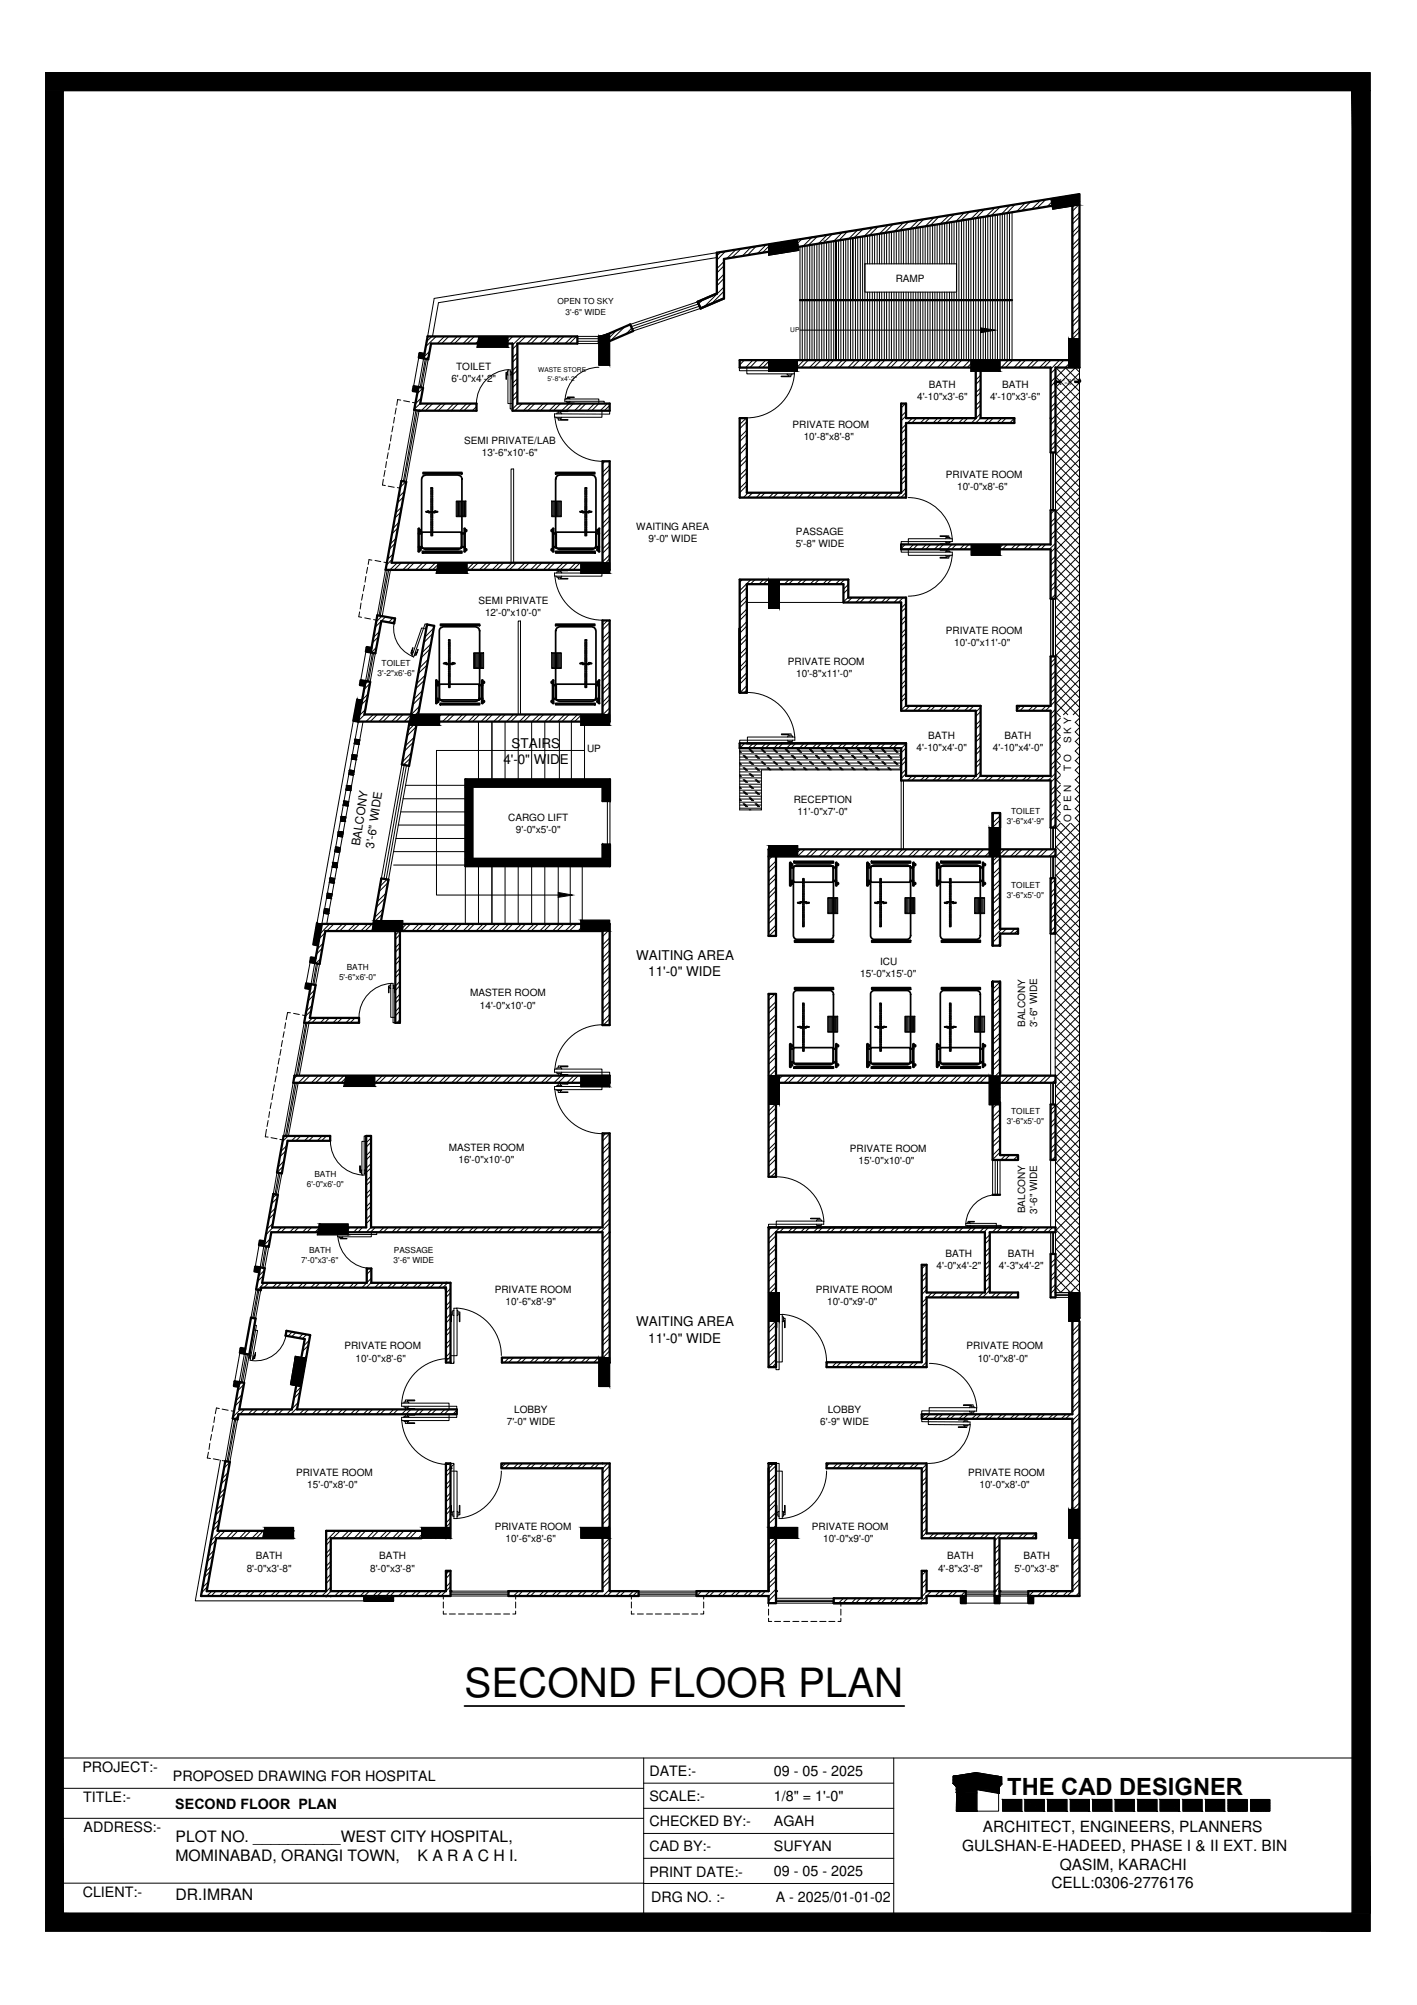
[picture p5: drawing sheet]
<svg xmlns="http://www.w3.org/2000/svg" width="210mm" height="297mm" viewBox="0 0 210 297" stroke-linecap="round" stroke-linejoin="round" font-family="sans-serif">
<defs><g id="words">
<text font-size="6" x="68.8" y="251.5">SECOND FLOOR PLAN</text>
<text font-size="3.5" x="149.2" y="265.9">THE CAD DESIGNER</text>
<g font-size="2.3">
<text x="26" y="272.9">PLOT NO. __________WEST CITY HOSPITAL,</text>
<text x="26" y="275.8">MOMINABAD, ORANGI TOWN,</text>
<text x="61.8" y="275.8">K A R A C H I.</text>
<text x="142.6" y="274.2">GULSHAN-E-HADEED, PHASE I &amp; II EXT. BIN</text>
<text x="145.6" y="271.4">ARCHITECT, ENGINEERS, PLANNERS</text>
<text x="26" y="281.5">DR.IMRAN</text>
<text x="155.8" y="279.8">CELL:0306-2776176</text>
<text x="157" y="277">QASIM, KARACHI</text>
</g>
<g font-size="2.1">
<text x="12.2" y="262.5">PROJECT:-</text>
<text x="25.6" y="263.8">PROPOSED DRAWING FOR HOSPITAL</text>
<text x="96.2" y="263.2">DATE:-</text>
<text x="114.7" y="263.1">09 - 05 - 2025</text>
<text x="12.3" y="266.9">TITLE:-</text>
<text x="26" y="268">SECOND FLOOR PLAN</text>
<text x="96.2" y="266.9">SCALE:-</text>
<text x="114.7" y="266.9">1/8&quot; = 1'-0&quot;</text>
<text x="12.4" y="271.4">ADDRESS:-</text>
<text x="96.2" y="270.6">CHECKED BY:-</text>
<text x="96.2" y="274.3">CAD BY:-</text>
<text x="114.7" y="270.6">AGAH</text>
<text x="114.7" y="274.3">SUFYAN</text>
<text x="12.2" y="281">CLIENT:-</text>
<text x="96.2" y="278">PRINT DATE:-</text>
<text x="96.4" y="281.7">DRG NO. :-</text>
<text x="114.7" y="278">09 - 05 - 2025</text>
<text x="114.9" y="281.7">A - 2025/01-01-02</text>
</g>
<g font-size="2">
<text x="74.6" y="113.1">4'-0&quot; WIDE</text>
<text x="75.8" y="110.8">STAIRS</text>
<text x="94.2" y="142.3">WAITING AREA</text>
<text x="96" y="144.6">11'-0&quot; WIDE</text>
<text x="94.2" y="196.5">WAITING AREA</text>
<text x="96" y="198.9">11'-0&quot; WIDE</text>
</g>
<g font-size="1.7">
<text x="53.3" y="125.4" transform="rotate(-82 53.3 125.4)">BALCONY</text>
<text x="55.4" y="125.7" transform="rotate(-81 55.4 125.7)">3'-6&quot; WIDE</text>
</g>
<g font-size="1.5">
<text x="132.7" y="41.7">RAMP</text>
<text x="66.9" y="56.5">6'-0&quot;x4'-2&quot;</text>
<text x="67.6" y="54.8">TOILET</text>
<text x="135.9" y="59.3">4'-10&quot;x3'-6&quot;</text>
<text x="137.6" y="57.5">BATH</text>
<text x="146.7" y="59.3">4'-10&quot;x3'-6&quot;</text>
<text x="148.4" y="57.5">BATH</text>
<text x="68.8" y="65.8">SEMI PRIVATE/LAB</text>
<text x="117.4" y="63.3">PRIVATE ROOM</text>
<text x="119.1" y="65.1">10'-8&quot;x8'-8&quot;</text>
<text x="71.4" y="67.6">13'-6&quot;x10'-6&quot;</text>
<text x="140.1" y="70.8">PRIVATE ROOM</text>
<text x="141.8" y="72.6">10'-0&quot;x8'-6&quot;</text>
<text x="94.2" y="78.5">WAITING AREA</text>
<text x="96.1" y="80.3">9'-0&quot; WIDE</text>
<text x="117.9" y="81">5'-8&quot; WIDE</text>
<text x="117.9" y="79.3">PASSAGE</text>
<text x="70.9" y="89.4">SEMI PRIVATE</text>
<text x="71.9" y="91.2">12'-0&quot;x10'-0&quot;</text>
<text x="140.1" y="93.9">PRIVATE ROOM</text>
<text x="141.4" y="95.7">10'-0&quot;x11'-0&quot;</text>
<text x="116.7" y="98.5">PRIVATE ROOM</text>
<text x="118" y="100.3">10'-8&quot;x11'-0&quot;</text>
<text x="87" y="111.5">UP</text>
<text x="135.8" y="111.3">4'-10&quot;x4'-0&quot;</text>
<text x="137.5" y="109.5">BATH</text>
<text x="147.1" y="111.3">4'-10&quot;x4'-0&quot;</text>
<text x="148.8" y="109.5">BATH</text>
<text x="158.7" y="110.1" transform="rotate(-90 158.7 110.1)">S K Y</text>
<text x="117.6" y="119">RECEPTION</text>
<text x="158.7" y="114.2" transform="rotate(-90 158.7 114.2)">T O</text>
<text x="75.3" y="121.7">CARGO LIFT</text>
<text x="76.4" y="123.5">9'-0&quot;x5'-0&quot;</text>
<text x="118.1" y="120.7">11'-0&quot;x7'-0&quot;</text>
<text x="158.7" y="121.7" transform="rotate(-90 158.7 121.7)">O P E N</text>
<text x="130.4" y="142.9">ICU</text>
<text x="69.7" y="147.6">MASTER ROOM</text>
<text x="71.1" y="149.4">14'-0&quot;x10'-0&quot;</text>
<text x="127.4" y="144.7">15'-0&quot;x15'-0&quot;</text>
<text x="151.9" y="152.2" transform="rotate(-90 151.9 152.2)">BALCONY</text>
<text x="153.6" y="152.2" transform="rotate(-90 153.6 152.2)">3'-6&quot; WIDE</text>
<text x="66.5" y="170.5">MASTER ROOM</text>
<text x="67.9" y="172.3">16'-0&quot;x10'-0&quot;</text>
<text x="125.9" y="170.7">PRIVATE ROOM</text>
<text x="127.2" y="172.4">15'-0&quot;x10'-0&quot;</text>
<text x="151.9" y="179.8" transform="rotate(-90 151.9 179.8)">BALCONY</text>
<text x="153.6" y="179.8" transform="rotate(-90 153.6 179.8)">3'-6&quot; WIDE</text>
<text x="73.3" y="191.5">PRIVATE ROOM</text>
<text x="120.9" y="191.5">PRIVATE ROOM</text>
<text x="138.7" y="188.1">4'-0&quot;x4'-2&quot;</text>
<text x="140.1" y="186.2">BATH</text>
<text x="148" y="188.1">4'-3&quot;x4'-2&quot;</text>
<text x="149.3" y="186.2">BATH</text>
<text x="74.9" y="193.3">10'-6&quot;x8'-9&quot;</text>
<text x="122.5" y="193.3">10'-0&quot;x9'-0&quot;</text>
<text x="51" y="199.9">PRIVATE ROOM</text>
<text x="52.7" y="201.7">10'-0&quot;x8'-6&quot;</text>
<text x="143.2" y="199.9">PRIVATE ROOM</text>
<text x="144.8" y="201.7">10'-0&quot;x8'-0&quot;</text>
<text x="76.2" y="209.4">LOBBY</text>
<text x="122.6" y="209.4">LOBBY</text>
<text x="75.1" y="211.2">7'-0&quot; WIDE</text>
<text x="121.5" y="211.2">6'-9&quot; WIDE</text>
<text x="43.9" y="218.7">PRIVATE ROOM</text>
<text x="45.5" y="220.5">15'-0&quot;x8'-0&quot;</text>
<text x="143.4" y="218.7">PRIVATE ROOM</text>
<text x="145.1" y="220.5">10'-0&quot;x8'-0&quot;</text>
<text x="73.3" y="226.7">PRIVATE ROOM</text>
<text x="120.3" y="226.7">PRIVATE ROOM</text>
<text x="36.5" y="232.8">8'-0&quot;x3'-8&quot;</text>
<text x="37.9" y="231">BATH</text>
<text x="54.8" y="232.8">8'-0&quot;x3'-8&quot;</text>
<text x="56.2" y="231">BATH</text>
<text x="74.9" y="228.5">10'-6&quot;x8'-6&quot;</text>
<text x="121.9" y="228.5">10'-0&quot;x9'-0&quot;</text>
<text x="139" y="232.8">4'-8&quot;x3'-8&quot;</text>
<text x="140.3" y="231">BATH</text>
<text x="150.3" y="232.8">5'-0&quot;x3'-8&quot;</text>
<text x="151.6" y="231">BATH</text>
</g>
<text font-size="1.3" x="156.8" y="57">1'-8&quot;</text>
<g font-size="1.2">
<text x="82.6" y="45.1">OPEN TO SKY</text>
<text x="83.8" y="46.6">3'-6&quot; WIDE</text>
<text x="55.9" y="100.1">3'-2&quot;x6'-6&quot;</text>
<text x="56.5" y="98.7">TOILET</text>
<text x="149.2" y="122.1">3'-6&quot;x4'-9&quot;</text>
<text x="149.8" y="120.6">TOILET</text>
<text x="149.8" y="131.5">TOILET</text>
<text x="149.2" y="133">3'-6&quot;x5'-0&quot;</text>
<text x="51.4" y="143.7">BATH</text>
<text x="50.2" y="145.3">5'-6&quot;x6'-0&quot;</text>
<text x="149.2" y="166.5">3'-6&quot;x5'-0&quot;</text>
<text x="149.8" y="165">TOILET</text>
<text x="45.4" y="175.9">6'-0&quot;x6'-0&quot;</text>
<text x="46.6" y="174.4">BATH</text>
<text x="45.8" y="185.6">BATH</text>
<text x="58.3" y="185.6">PASSAGE</text>
<text x="44.6" y="187.1">7'-0&quot;x3'-6&quot;</text>
<text x="58.3" y="187.1">3'-6&quot; WIDE</text>
</g>
<g font-size="1">
<text x="117.1" y="49.2">UP</text>
<text x="79.7" y="55.2">WASTE STORE</text>
<text x="81.1" y="56.4">5'-8&quot;x4'-2&quot;</text>
</g>
</g></defs>
<g fill="none" stroke="#000" stroke-width=".15">
<path d="M6.7 10.8h196.3v275.3h-196.3zM9.4 13.4h190.9v270h-190.9zM106.2 38.2l-41.2 6.6-.9 5M106.7 37.4l-.5 .5M107.2 37.3l-42.9 6.9-1 5.6M107.2 38.7l-1 1.1M107.2 39.4l-1 1M107.5 37.2l-1.3 1.3M109 37l-1.3 1.3M109.7 36.9l-1.3 1.3M111.2 36.6l-1.2 1.3M112 36.5l-1.3 1.3"/>
<path d="M113.5 36.3l-1.3 1.3M113.8 36.2l4.3-.7 .2 1.6-4.5 .7zM114.2 36.1l-1.2 1.3M115.8 35.9l-1.4 1.3M116.5 35.8l-1.3 1.3M118 35.5l-1.3 1.3M118.5 36.5v16.9M118.8 35.4l-1.3 1.3M118.8 36.5v16.9M119.2 36.4v17M119.6 36.4v17M119.9 36.3v17.1"/>
<path d="M120.3 36.3v17.1M120.3 35.2l-1.3 1.3M120.6 36.2v17.2M121 36.1v17.3l-1.1 1.1M121 35.1l-1.3 1.2M121.3 36.1v17.3M121.7 36v17.4M122.1 35.6h.1M122.1 36v17.4M122.4 35.9v17.5M122.5 34.8l-1.2 1.3M122.8 35.8v17.6"/>
<path d="M123.1 35.8v17.6M123.3 34.7l-1.3 1.3M123.8 35.7v8.8v-8.8M124.2 35.6v17.8M124.6 35.6v17.8M124.8 34.4l-1.3 1.3v17.7l-1.1 1.1M124.9 35.5v17.9M125.3 35.4v18M125.5 34.3l-1.2 1.3M125.6 35.4v18M126 35.3v18.1M126.3 34.2l-8.6 1.4"/>
<path d="M126.3 35.3v9.2v-9.2M126.7 35.2v18.2M127.1 35.2v18.2M127.1 34.1l-1.4 1.3M127.4 35.1v18.3M127.8 35v18.4M127.8 34l-1.3 1.2M128.1 39.1h13.6v4.2h-13.6zM128.1 35v18.4M128.5 34.9v4.2M128.8 34.9v4.2M129.2 34.8v4.3"/>
<path d="M129.3 33.7l-1.3 1.3M129.6 34.7v4.4M129.9 34.7v4.4M130.1 33.6l-1.4 1.3M130.6 34.6v4.5M131 34.5v4.6M131.3 34.5v4.6M131.6 33.3l-1.3 1.3v4.5M131.7 34.4v4.7M132.1 34.3v4.8M132.3 33.2l-1.3 1.3M132.4 34.3v4.8"/>
<path d="M132.8 34.2v4.9M133.2 34.2v4.9M133.5 34.1v5M133.8 34.1v5M133.8 33l-1.3 1.3M134.2 34v5.1M134.5 33.9v5.2M134.6 32.9l-1.3 1.2M134.9 33.9v5.2M135.3 33.8v5.3M135.6 33.8v5.3M136 33.7v5.4"/>
<path d="M136.1 32.6l-1.3 1.3M136.3 33.7v5.4M136.7 33.6v5.5M136.8 32.5l-1.3 1.3M137.4 33.5v5.6M137.8 33.4v5.7M138.1 33.4v5.7M138.4 32.2l-1.4 1.3v5.6M138.5 33.3v5.8M138.8 33.2v5.9M139.1 32.1l-1.3 1.3M139.2 33.2v5.9"/>
<path d="M139.5 33.1v6M139.9 33.1v6M140.3 33v6.1M140.6 31.9l-1.3 1.3M140.6 32.9v6.2M141 32.9v6.2M141.3 32.8v6.3M141.4 31.8l-1.3 1.2M141.7 32.8v20.6M142 32.7v20.7M142.4 32.7v20.7M142.8 32.6v20.8"/>
<path d="M142.8 31.5l-1.2 1.3M143.1 32.6v20.8M143.5 32.5v20.9M143.6 31.4l-1.3 1.3M144.2 32.4v21M144.5 32.3v21.1M144.9 32.3v21.1M145.1 31.1l-1.3 1.3v21M145.3 32.2v21.2M145.6 32.1v21.3M145.9 31l-1.3 1.3M146 32.1v21.3"/>
<path d="M146.3 32v21.4M146.7 32v21.4M147 31.9v21.5M147.4 30.8l-1.3 1.3M147.4 31.8v21.6M147.8 31.8v21.6M148.1 31.7v21.7l-1.1 1.1M148.1 30.7l-1.3 1.2M148.5 31.7v21.7M148.8 31.6v21.8M149.2 31.6v21.8M149.5 31.5v21.9"/>
<path d="M149.6 30.4l-1.3 1.3M149.9 31.5v21.9M150.4 30.3l-1.3 1.3M151.9 30l-1.3 1.3M152.6 29.9l-1.2 1.3M154.1 29.7l-1.3 1.3M154.9 29.6l-1.3 1.2M155.7 29.4l4.2-.6v1.6l-4 .6zM156.4 29.3l-1.3 1.3M157.2 29.2l-1.3 1.3M158.7 28.9l-1.3 1.3M159.4 28.8l-1.3 1.3"/>
<path d="M159.9 31.5l-1.1 1.1M159.9 35.3l-1.1 1M159.9 29.6l-1.1 1.1M159.9 33.4l-1.1 1.1M159.9 37.2l-1.1 1M159.9 39.1l-1.1 1M159.9 30.2l-1.1 1.1M159.9 32.1l-1.1 1.1M159.9 34l-1.1 1.1M159.9 35.9l-1.1 1.1M159.9 37.8l-1.1 1.1M159.9 39.7l-1.1 1.1"/>
<path d="M59.4 59.3l-.5-.1-.1 .8M59.8 59.4l.9 .1M61.1 59.6l.5 .1M62 53l-.7 4.2M62.1 57.4l-.2 .1M62.3 59.7l-.9 .9M62.4 58.9l-.9 .9M62.8 53.1l-.8 4.2M63 53.1l-.8 4.3M63.2 53.2l-.8 4.2M63.4 53.2l-.7 4.3-.9 .8M63.5 59.8l-1.1 1"/>
<path d="M63.5 52.8l-.4 .4M63.6 52l-.8 .9M64 49.8l-.8 .8M64.1 59.8l-1.1 1M64.6 49.8l-1.6 1.6M65.4 59.8l-1.1 1M65.8 49.8l-1 1.1M66 59.8l-1.1 1M66.5 49.8l-1.1 1.1M67.2 59.8l-1 1M67.7 49.8l-1 1.1M67.9 59.8l-1.1 1"/>
<path d="M68.4 49.8l-1.1 1.1M69.1 59.8l-1 1M69.7 49.8l-1.1 1.1M69.8 59.8l-1.1 1M70.3 49.8l-1.1 1.1M70.9 49.8h4.3v1.6h-4.5zM71.6 49.8l-1.1 1.1M72.1 49.8l-1 1.1M73.4 49.8l-1 1.1M74.1 49.8l-1.1 1.1M75.2 55.2h-.3v1h.1v-.8h.2M75.2 55v.6"/>
<path d="M75.2 54.8h.4v5.8h.3v-.8h-.7zM75.3 49.8l-1 1.1M75.3 54.8a5 5 0 0 0-4.7 5M75.6 55h.1v.6h-.1M75.7 55.2h.2v1h-.1v-.8h-.1M76 49.8l-1.1 1.1M76.6 54.2l-.7 .7M76.6 58l-.7 .7M76.6 54.8l-.7 .8M76.6 58.6l-.7 .7M76.6 52.3l-.7 .7M76.6 56.1l-.7 .7"/>
<path d="M76.6 51l-.7 .7M76.6 52.9l-.7 .8M76.6 56.7l-.7 .7M76.7 59.8l-.8 .8M77.2 49.8l-1.3 1.3M77.4 59.8l-1.1 1M77.9 49.8l-1.1 1.1M78.6 59.8l-1.1 1M79.1 49.8l-1.1 1.1M79.2 59.8l-1 1M79.7 49.8l-1 1.1M80.5 59.8l-1.1 1"/>
<path d="M81 49.8l-1.1 1.1M81.1 59.8l-1 1M81.6 49.8l-1 1.1M82.4 59.8l-1.1 1M82.9 49.8l-1.1 1.1M83 59.8l-1 1M83.5 49.8l-1.1 1.1M83.7 59.1h5v.7h.8v-.3h-5.8zM83.9 59.5v.1h.5v-.1M83.9 59.1v-.1h.5v.1M84 59.6v.2h1.1v-.1h-.8v-.1M84 59v-.2h1.1v.1h-.8v.1"/>
<path d="M84.3 59.8l-1.1 1M84.8 49.8l-1.1 1.1M84.9 59.8l-1.1 1M85.4 49.8l-1.1 1.1M85.5 50.9h3.2M85.5 50.6h3.2M85.5 50.2h3.2M85.5 49.8h3.2M86.2 59.8l-1.1 1M86.8 59.8l-1.1 1M88.1 59.8l-1.1 1M88.7 49.8l1.6-.4v4.7h-1.6z"/>
<path d="M88.7 59.8l-1.1 1M88.7 54.4a5 5 0 0 0-5 4.8M89.2 49.8l-.5 .5M90 59.8l-1.1 1M91.4 48.9l-2 2M92.5 48.4l-2.1 2.1M93.6 48.6l-.9 .9M103.3 44.7l-9.9 3.4M103.5 45l-10 3.4M103.6 45.4l-10 3.3M103.8 45.7l-10 3.3M104.2 44.4l-.7 .6"/>
<path d="M107.2 40.6l-1 1.1M107.2 42.5l-2.9 2.9M107.2 41.2l-1 1.1M107.2 43.2l-1.8 1.8M109.5 54.5v.4h8.2v.5h-7.1v-.9zM109.7 53.4h-.1M110.2 53.4l-.6 .7M111.5 53.4l-1 1.1M112.2 53.4l-1.1 1.1M113.4 53.4l-1 1.1M113.8 53.4h4.3v1.6h-4.3zM114.1 53.4l-1.1 1.1"/>
<path d="M115.3 53.4l-1.1 1.1M116 53.4l-1.1 1.1M116.6 54.9v-.1h.7v.1M116.6 55.4v.2h.7v-.2M116.9 54.8v-.2h-1.2v-.1h1.5v.3M116.9 55.6v.1h-1.2v.1h1.5v-.2M117.2 53.4l-1.1 1.1M117.7 55.3a7 7 0 0 1-7 6.6M117.8 53.4l-1 1.1M118.5 48.9h26.8M119.1 53.4l-1.1 1.1M119.7 53.4l-1 1.1"/>
<path d="M121.6 53.4l-1.1 1.1M122.9 53.4l-1.1 1.1M123.8 44.5v8.9v-8.9M124.8 53.4l-1.1 1.1M125.4 53.4l-1.1 1.1M126.3 44.5v8.9M126.7 53.4l-1.1 1.1M127.3 53.4l-1 1.1M128.5 43.3v10.1M128.6 53.4l-1.1 1.1M128.8 43.3v10.1M129.2 43.3v10.1l-1.1 1.1"/>
<path d="M129.6 43.3v10.1M129.9 43.3v10.1M130.3 43.3v10.1M130.4 53.4l-1 1.1M130.6 43.3v10.1M131 43.3v10.1M131.1 53.4l-1.1 1.1M131.3 43.3v10.1M131.7 43.3v10.1M132.1 43.3v10.1M132.3 53.4l-1 1.1M132.4 43.3v10.1"/>
<path d="M132.8 43.3v10.1M133 53.4l-1.1 1.1M133.2 43.3v10.1M133.5 59.8h.1M133.5 43.3v10.1M133.8 43.3v10.1M134.1 59.8l-.6 .6M134.2 43.3v10.1M134.3 53.4l-1.1 1.1M134.5 43.3v10.1M134.9 53.4l-1.1 1.1M134.9 43.3v10.1"/>
<path d="M135.3 43.3v10.1M135.6 43.3v10.1M136 43.3v10.1M136.1 53.4l-1 1.1M136.3 43.3v10.1M136.7 43.3v10.1M136.8 53.4l-1.1 1.1M137 43.3v10.1M137.4 43.3v10.1M137.8 43.3v10.1M138 53.4l-1 1.1M138.1 43.3v10.1"/>
<path d="M138.5 43.3v10.1M138.7 53.4l-1.1 1.1M138.8 43.3v10.1M139.2 43.3v10.1M139.5 43.3v10.1M139.9 43.3v10.1l-1 1.1M140.3 43.3v10.1M140.6 53.4l-1.1 1.1M140.6 43.3v10.1M141 43.3v10.1M141.3 43.3v10.1M141.8 53.4l-1.1 1.1"/>
<path d="M142.5 53.4l-1.1 1.1M143.7 53.4l-1.1 1.1M143.8 53.4h4.3v1.6h-4.3zM144.3 53.4l-1 1.1M145.3 59.4l-.8 .7M145.3 55.6l-.8 .7M145.3 57.5l-.8 .7M145.3 56.2l-.8 .8M145.3 58.1l-.8 .7M145.6 53.4l-1.1 1.1M146.2 53.4l-1.7 1.6M147.5 53.4l-1.1 1.1"/>
<path d="M149.4 53.4l-1.1 1.1M150 53.4l-1.1 1.1M151.3 53.4l-1.1 1.1M151.9 53.4l-1.1 1.1M153.2 53.4l-1.1 1.1M153.8 53.4l-1.1 1.1M155.1 53.4l-1.1 1.1M155.7 53.4l-1.1 1.1M156.4 58.6l3.5 3.6M156.4 57.2l3.5 3.6M156.4 55.8l3.5 3.6M156.4 55.9l-.8 .7"/>
<path d="M156.4 57.8l-.8 .7M156.4 59.7l-.8 .7M156.4 54.6l-.8 .7M156.4 56.5l-.8 .7M156.4 58.4l-.8 .7M156.4 54.5l3.5 3.5M156.5 54.5l-.1 .1M156.9 53.4l-1.3 1.3M157.6 53.4l-1.1 1.1M157.9 54.5l-1.5 1.5M158.3 50.2h1.6v4.3h-1.6zM159.2 54.5l.7 .6"/>
<path d="M159.3 54.5l-2.9 2.9M159.9 55.3l-3.5 3.6M159.9 56.7l-3.5 3.6M159.9 58.1l-3.5 3.6M159.9 59.5l-3.5 3.6M159.9 52.3l-2.1 2.2 2.1 2M159.9 54.5v137M159.9 48.5l-1.1 1.1M159.9 41l-1.1 1.1M159.9 42.9l-1.1 1M159.9 44.8l-1.1 1M159.9 46.6l-1.1 1.1"/>
<path d="M159.9 50.4l-1.1 1.1M159.9 54.2l-.2 .3M159.9 41.6l-1.1 1M159.9 43.5l-1.1 1M159.9 45.4l-1.1 1.1M159.9 47.3l-1.1 1.1M159.9 49.2l-1.1 1M159.9 51.1l-1.1 1M159.9 52.9l-1.5 1.6M56.8 71l-.1 .9h.4M57 69.7l-.1 .9M57.2 68.4l-.1 .9"/>
<path d="M57.5 67.1l-.2 .9M57.5 72l.9 .2M57.8 65.8l-.2 .8M58 64.4l-.2 .9M58.2 63.1l-.1 .9M58.4 61.8l-.1 .9M58.7 79.7l-.9 .9M58.7 60.5l-.2 .9M58.9 72.2l.4 .1M58.9 78.2l-.8 .9M59.1 77.4l-.9 .9M59.4 75.9l-.9 .9"/>
<path d="M59.5 75.1l-.9 .9M59.5 71.3l-.1 .1M59.8 73.6l-.9 .9M59.9 72.8l-.9 .9M60.1 71.4l-.8 .8M61.4 60.7l-2 10.6M61.6 60.8l-1.9 10.5M61.8 60.8l-1.9 10.5M62.1 60.8l-1.9 10.6M67.6 74.2h1.4v2.4h-1.4zM67.7 74.3h1.2v2.2h-1.2zM67.8 74.3v2.2"/>
<path d="M67.9 74.3v2.2M68 74.3v2.2M68.2 74.3v2.2M68.3 74.3v2.2M68.4 74.3v2.2M68.6 74.3v2.2M68.7 74.3v2.2M68.8 74.3v2.2M70.6 60.3l-.7 .5M81.7 74.2h1.5v2.4h-1.5zM81.8 74.3h1.3v2.2h-1.3zM81.9 74.3v2.2"/>
<path d="M82.1 74.3v2.2M82.1 61.3l8.2 .1v-.6h-1.1v1h-7.1zM82.2 74.3v2.2M82.2 61.7a7 7 0 0 0 7 6.6M82.3 74.3v2.2M82.4 74.3v2.2M82.5 61.3v-.1h.7v.1M82.5 61.8v.1h.7v-.1M82.6 74.3v2.2M82.7 61.2v-.3h1.4v.1h-1.1v.2M82.7 61.9v.3h1.4h-1.1v-.3M82.7 74.3v2.2"/>
<path d="M82.8 74.3v2.2M82.9 74.3v2.2M89.6 68.3l-.3 .4M90.3 72.7l-1 1.1M90.3 74.6l-1 1.1M90.3 78.4l-1 1M90.3 73.3l-1 1.1M90.3 79l-1 1.1M90.3 71.4l-1 1.1M90.3 75.2l-1 1.1M90.3 68.9l-1 1.1M90.3 70.8l-1 1.1"/>
<path d="M90.3 76.5l-1 1.1M90.3 69.5l-1 1.1M90.3 77.1l-1 1.1M90.3 60.1l-.8 .7M110.5 61.9l-.9 1M110.6 63.7l-1 1.1M110.6 65.6l-1 1.1M110.6 67.5l-1 1.1M110.6 69.4l-1 1.1M110.6 71.3l-1 1.1M110.6 62.5l-1 1M110.6 64.4l-1 1"/>
<path d="M110.6 66.2l-1 1.1M110.6 68.1l-1 1.1M110.6 70l-1 1.1M110.6 71.9l-1 1.1M110.8 73l-.7 .7M111.5 73l-.7 .7M112.7 73l-.7 .7M113.3 73l-.7 .7M114.6 73l-.7 .7M115.2 73l-.7 .7M116.5 73l-.7 .7M117.2 73l-.8 .7"/>
<path d="M118.4 73l-.7 .7M119 73l-.7 .7M120.3 73l-.7 .7M120.9 73l-.7 .7M122.2 73l-.7 .7M122.8 73l-.7 .7M124.1 73l-.7 .7M124.7 73l-.7 .7M126 73l-.8 .7M126.6 73l-.7 .7M127.9 73l-.8 .7M128.5 73l-.7 .7"/>
<path d="M129.8 73l-.8 .7M130.4 73l-.7 .7M131.6 73l-.6 .7M132.3 73l-.7 .7M134.2 62.9l-.7 .7M134.2 66.6l-.7 .8M134.2 61l-.7 .7M134.2 65.4l-.7 .7M134.2 64.8l-.7 .7M134.2 68.6l-.7 .7M134.2 70.5l-.7 .7M134.2 72.3l-1.4 1.4"/>
<path d="M134.2 61.6l-.7 .7M134.2 63.5l-.7 .7M134.2 67.3l-.7 .7M134.2 69.2l-.7 .7M134.2 71.1l-.7 .7M134.2 73l-.8 .7M134.5 73.7a6.5 6.5 0 0 1 6.6 6.2M135.1 61.9l-.7 .8M135.8 61.9l-.7 .8M137 61.9l-.7 .8M137.7 61.9l-.7 .8M138.9 61.9l-.7 .8"/>
<path d="M139.5 61.9l-.7 .8M140.1 79.8v-.2h.6v.2M140.3 79.6v-.1h-1.1v-.1h1.4v.2M140.8 61.9l-.7 .8M141.4 61.9l-.7 .8M142.7 61.9l-.7 .8M143.4 61.9l-.8 .8M145.3 61.3l-1.4 1.4M145.3 60l-.8 .7M145.3 61.9l-.8 .8M146.5 61.9l-.7 .8M147.1 61.9l-.7 .8"/>
<path d="M148.4 61.9l-.7 .8M149 61.9l-.7 .8M150.3 61.9l-.7 .8M150.3 62.6l-.1 .1M155.6 67v8.6M155.9 67v8.6M156.1 67v8.6M156.2 75.6l-.6 .6M156.4 79.9l3.5 3.6M156.4 78.5l3.5 3.6M156.4 77.1l3.5 3.6M156.4 75.7l3.5 3.6"/>
<path d="M156.4 74.3l3.5 3.5M156.4 72.8l3.5 3.6M156.4 71.4l3.5 3.6M156.4 70l3.5 3.5M156.4 68.6l3.5 3.6M156.4 67.2l3.5 3.5M156.4 65.8l3.5 3.5M156.4 64.3l3.5 3.6M156.4 62.9l3.5 3.6M156.4 61.5l3.5 3.5M156.4 60l3.5 3.6M156.4 67v8.6"/>
<path d="M156.4 62.2l-.8 .7M156.4 78.6l-.8 .7M156.4 79.2l-.8 .7M156.4 61.6l-.8 .7M156.4 63.5l-.8 .7M156.4 65.3l-.8 .8M156.4 60.3l-.8 .7M156.4 64.1l-.8 .7M156.4 76.7l-.8 .7M156.4 77.4l-.8 .6M159.9 61l-3.5 3.5M159.9 62.4l-4.3 4.3"/>
<path d="M159.9 63.8l-3.5 3.6M159.9 65.2l-3.5 3.6M159.9 66.6l-3.5 3.6M159.9 68l-3.5 3.6M159.9 69.5l-3.5 3.5M159.9 70.9l-3.5 3.6M159.9 72.3l-3.5 3.6M159.9 73.7l-3.5 3.6M159.9 75.2l-3.5 3.5M159.9 76.6l-3.5 3.6M159.9 78l-3.5 3.5M159.9 79.4l-3.5 3.6"/>
<path d="M53.3 90.6l-.2 .8 .5 .1M53.5 89.3l-.1 .9M53.7 88l-.1 .9M54 86.7l-.2 .9M54 91.5l.9 .2M54.2 85.4l-.1 .8M54.2 96.5l-.8 4.3M54.5 84l-.2 .9M54.9 96.7l-7.2 40.2M55.1 83l-.4-.1-.2 .7M55.2 96.7l-.8 4.2M55.3 96.7l-.7 4.3"/>
<path d="M55.3 91.8l.5 .1M55.6 83l.8 .2M55.6 96.8l-1.6 9M55.6 96.7l-.1 .1M55.8 95.9l-.8 .8M56.1 94.3l-.9 .9M56.2 93.6l-.9 .9M56.4 92l-.8 .9M56.6 91.3l-.9 .8M56.9 83.3l.4 .1M57.1 84.3l-1.2 6.9M57.1 91.4l-.6 .6"/>
<path d="M57.4 84.3l-1.3 6.9M57.6 84.4l-1.3 6.8M57.8 84.4l-1.2 6.9M58.1 82.8l-.9 .9M58.2 91.6l-.6 .6M58.3 82.1l-.9 .8M58.5 91.9l-.4 .4M58.5 80.5l-.8 .9M58.6 91.6a4.5 4.5 0 0 0 2.5 5.6M58.9 83.4l-1.1 1M59.4 83.4l-1 1M60.7 83.4l-1 1"/>
<path d="M61.1 96.7h-.1l.1-.8-.3 .9 .2 .1M61.2 96.6l-.1-.1-.1 .5h.1M61.4 83.4l-1.1 1M61.5 96.7h.1l-.2 .4M61.6 96.8l.1 .1 .2-.7-.2 .9-.2-.1M62.6 83.4l-1 1M63 92.4l-1.7 4.9-.3-.1 1.5-4.2 .5 .2 .3-.7zM63.3 83.4l-1.1 1M63.3 98.5l-1.4 1.3M63.4 97.7l-1.3 1.3M63.5 92.6l-.3 .3M63.7 96.2l-1.3 1.3"/>
<path d="M63.9 95.4l-1.4 1.3M64.1 93.9l-1.3 1.3M64.2 93.1l-1.3 1.3M64.5 83.4l-1.1 1M64.9 83.4h4.3v1.5h-4.6zM65.2 83.4l-1.1 1M66.4 83.4l-1.1 1M67 83.4l-1 1M68.3 83.4l-1.1 1M68.9 83.4l-1 1M70.2 96.7h1.4v2.3h-1.4zM70.2 83.4l-1.1 1"/>
<path d="M70.3 96.8h1.3v2.1h-1.3zM70.4 96.8v2.1M70.5 96.8v2.1M70.7 96.8v2.1M70.8 96.8v2.1M70.8 83.4l-1.1 1M70.9 96.8v2.1M71 96.8v2.1M71.2 96.8v2.1M71.3 96.8v2.1M71.4 96.8v2.1M72.1 83.4l-1.1 1"/>
<path d="M72.7 83.4l-1.1 1M74 83.4l-1.1 1M74.6 83.4l-1.1 1M75.7 83.4v-13.9h.4v13.9M75.9 83.4l-1.1 1M76.5 83.4l-1 1M77.8 83.4l-1.1 1M78.4 83.4l-1.1 1M79.6 83.4l-1 1M80.3 83.4l-1.1 1M81.5 83.4l-1 1M81.7 96.7h1.5v2.3h-1.5z"/>
<path d="M81.8 96.8h1.3v2.1h-1.3zM81.9 96.8v2.1M82.1 96.8v2.1M82.1 84.9h8.2v-.5h-1.1v1h-7.1zM82.2 96.8v2.1M82.2 83.4l-1.1 1M82.2 85.3a7 7 0 0 0 7 6.6M82.3 96.8v2.1M82.4 96.8v2.1M82.5 84.9v-.2h.7v.2M82.5 85.4v.1h.7v-.1M82.6 96.8v2.1"/>
<path d="M82.7 84.7v-.3h1.4v.2h-1.1v.1M82.7 85.5v.3h1.4v-.1h-1.1v-.2M82.7 96.8v2.1M82.8 96.8v2.1M82.9 96.8v2.1M83.5 83.4l-1.1 1M84.1 83.4l-1.1 1M85.3 83.4l-1 1M86 83.4l-1.1 1M86 83.4h4.3v1.5h-4.3zM87.2 83.4l-1 1M87.9 83.4l-1.1 1"/>
<path d="M89.1 83.4l-1 1M90 91.9l-.7 .8M90.3 97.3l-1 1.1M90.3 97.9l-1 1.1M90.3 84l-.4 .4M90.3 93.5l-1 1.1M90.3 99.2l-1 1.1M90.3 92.3l-1 1M90.3 94.2l-1 1M90.3 99.8l-1 1.1M90.3 80.3l-1 1M90.3 95.4l-1 1.1"/>
<path d="M90.3 80.9l-1 1.1M90.3 96l-1 1.1M90.3 82.2l-1 1M90.3 82.8l-1.6 1.6M110 85.9l-.4 .3M110.6 89.3h14.3M110.6 90.2l-1 1.1M110.6 87.1l-1 1M110.6 90.9l-1 1M110.6 94l-1 1.1M110.6 99.7l-1 1M110.6 94.6l-1 1.1"/>
<path d="M110.6 88.3l-1 1.1M110.6 89l-1 1M110.6 95.9l-1 1.1M110.6 96.5l-1 1.1M110.6 92.1l-1 1.1M110.6 97.8l-1 1.1M110.6 92.7l-1 1.1M110.6 98.4l-1 1.1M111.2 85.9l-1.6 1.6M111.9 85.9l-.8 .6M113.1 85.9l-.7 .6M113.8 85.9l-.8 .6"/>
<path d="M113.8 85.9h1.7v4.2h-1.7zM115 85.9l-.7 .6M115.6 85.9l-.7 .6M116.9 85.9l-.7 .6M117.5 85.9l-.7 .6M118.8 85.9l-.7 .6M119.4 85.9l-.7 .6M120.7 85.9l-.7 .6M121.3 85.9l-.7 .6M122.6 85.9l-.7 .6M123.2 85.9l-.7 .6M124.5 85.9l-.7 .6"/>
<path d="M125.1 85.9l-.7 .6M125.7 86.6l-.8 .7M125.7 87.2l-.8 .7M125.7 88.5l-.8 .7M126.2 88.5l-.7 .8M127.5 88.5l-.7 .8M128.1 88.5l-.7 .8M129.4 88.5l-.7 .8M130 88.5l-.7 .8M131.2 88.5l-.6 .8M131.9 88.5l-.7 .8M133.2 88.5l-.8 .8"/>
<path d="M133.5 80.2v.5h1v-.9h6.6v.4zM133.5 81.4v.4h7.6v.5h-6.6v-.9zM133.8 88.5l-.7 .8M134.1 80.7l-.6 .6M134.2 93.1l-.7 .8M134.2 93.8l-.7 .7M134.2 97.6l-.7 .7M134.2 91.9l-.7 .7M134.2 91.2l-.7 .8M134.2 89.4l-.7 .7M134.2 98.8l-.7 .7M134.2 99.5l-.7 .7"/>
<path d="M134.2 95.1l-.7 .7M134.2 97l-.7 .6M134.2 90l-.7 .7M134.2 95.7l-.7 .7M135.3 80.7l-.7 .7M135.9 80.7l-.6 .7M137.2 80.7l-.7 .7M137.9 80.7l-.8 .7M139.1 80.7l-.7 .7M139.8 80.7l-.8 .7M140.1 80.2v.2h.6v-.2M140.1 81.8v-.1h.6v.1"/>
<path d="M140.1 82.3v.1h.6v-.1M140.3 80.4v.2h-1.1v.1h1.4v-.3M140.3 81.7v-.2h-1.1v-.1h1.4v.3M140.3 82.4v.2h-1.1v.1h1.4v-.3M141 80.7l-.7 .7M141.1 82.2a6.5 6.5 0 0 1-6.6 6.1M141.7 80.7l-.8 .7M142.9 80.7l-.7 .7M143.5 80.7l-.7 .7M143.9 80.7h4.2v1.6h-4.2zM144.8 80.7l-.7 .7M145.4 80.7l-.7 .7"/>
<path d="M146.7 80.7l-.7 .7M147.3 80.7l-.7 .7M148.6 80.7l-.7 .7M149.2 80.7l-.7 .7M150.5 80.7l-.8 .7M151.1 80.7l-.7 .7M152.4 80.7l-.7 .7M153 80.7l-.7 .7M154.3 80.7l-.7 .7M154.9 80.7l-.7 .7M155.6 88.7v8.6M155.9 88.7v8.6"/>
<path d="M156.1 88.7v8.6M156.3 88.7l.1 8.6M156.4 99.8l3.5 3.6M156.4 98.4l3.5 3.6M156.4 97l3.5 3.6M156.4 95.6l3.5 3.5M156.4 94.1l3.5 3.6M156.4 92.7l3.5 3.6M156.4 91.3l3.5 3.5M156.4 89.9l3.5 3.5M156.4 88.4l3.5 3.6M156.4 87.1l3.5 3.5"/>
<path d="M156.4 85.6l3.5 3.6M156.4 84.2l3.5 3.6M156.4 82.8l3.5 3.5M156.4 81.3l3.5 3.6M156.4 84.3l-.8 .7M156.4 97.5l-.8 .7M156.4 86.2l-.8 .7M156.4 99.4l-.8 .7M156.4 86.8l-.8 .7M156.4 80.5l-1 .9M156.4 82.4l-.8 .7M156.4 88.1l-.7 .6"/>
<path d="M156.4 81.1l-.8 .7M156.4 83l-.8 .7M156.4 84.9l-.8 .7M156.4 98.1l-.8 .8M159.9 80.8l-3.5 3.6M159.9 82.3l-3.5 3.5M159.9 83.7l-3.5 3.5M159.9 85.1l-3.5 3.6M159.9 86.5l-3.5 3.6M159.9 87.9l-3.5 3.6M159.9 89.3l-3.5 3.6M159.9 90.8l-3.5 3.5"/>
<path d="M159.9 92.2l-3.5 3.6M159.9 93.6l-3.5 3.6M159.9 95l-3.5 3.6M159.9 96.4l-3.5 3.6M159.9 97.8l-3.5 3.6M159.9 99.3l-3.5 3.5M50.9 118.6l.8 .2-.2 .6-.7-.1zM51.4 116.3l.7 .2-.1 .7-.8-.2zM51.8 114.1l.7 .1-.2 .7-.6-.2zM52.2 111.8l.7 .1-.1 .7-.8-.1zM52.3 106.8l-5.3 30M52.6 109.5l.7 .1-.1 .7-.7-.1z"/>
<path d="M53.8 106.9l-5.4 30M54 105.8l-.9 1M54.1 105.1l-.9 .9M54.4 103.6l-.9 .9M54.5 100.9l-.4 .5M54.5 102.8l-.8 .9M54.8 101.3l-.9 .9M55.3 105.8l-1.1 1.1M55.9 105.8l-1.1 1.1M57.2 105.8l-1.1 1.1M57.8 105.8l-1.1 1.1M59.1 105.8l-1.1 1.1"/>
<path d="M59.5 113.3l-3 16.8M59.7 118.3h9.2M59.7 105.8l-1.1 1.1M59.9 113.3l-3 16.9M60 116.3h8.9M60.2 113.4l-3 16.9M60.6 113.5l-3.1 16.8M60.8 112.3l-1 1M60.8 105.8h4.3v1.7h-4.5zM60.9 111.5l-1.3 1.4M61.2 110l-1.3 1.3M61.4 109.2l-1.4 1.3"/>
<path d="M61.6 107.7l-1.3 1.3M62 105.4l-1.5 1.5M62.2 104.6l-2.3 2.3M62.5 103.1l-1.4 1.3M62.6 102.3l-1.3 1.3M62.8 105.8l-2.4 2.5M62.9 100.8l-1.4 1.3M63 100l-1.3 1.3M63.5 105.8l-1.1 1.1M64.7 105.8l-1 1.1M65.4 105.8l-1.1 1.1M66.6 105.8l-1.1 1.1"/>
<path d="M67.3 105.8l-1.1 1.1M68.5 105.8l-1 1.1M69.1 105.8l-1 1.1M70.4 105.8l-1 1.1M70.9 106.9v8.6M71 105.8l-1 1.1M72.3 105.8l-1 1.1M72.9 106.9v8.6M73 105.8l-1.1 1.1M74.2 105.8l-1.1 1.1M74.8 106.9v8.6M74.9 105.8l-1.1 1.1"/>
<path d="M76.1 105.8l-1.1 1.1M76.7 105.8l-1 1.1M76.8 105.8v-13.8h.3v13.8M76.8 106.9v8.6M78 105.8l-1.1 1.1M78.6 105.8l-1 1.1M78.8 106.9v8.6M79.9 105.8l-1.1 1.1M80.5 105.8l-1.1 1.1M81.8 105.8l-1.1 1.1v8.6M82.4 105.8l-1.1 1.1M82.9 106.9v8.6"/>
<path d="M83.7 105.8l-1.1 1.1M84.3 105.8l-1.1 1.1M84.6 106.9v8.6M85.6 105.8l-1.1 1.1M86 105.8h4.3v1.7h-4.3zM86.2 105.8l-1.1 1.1M86.6 111.2h-21.9v21.4h18M86.6 106.9v8.6M87.5 105.8l-1.1 1.1M88.1 105.8l-1.1 1.1M90 118.7v6.4M90.3 106.8l-.1 .1"/>
<path d="M90.3 101.1l-1 1.1M90.3 104.9l-2 2M90.3 105.5l-1.4 1.4M90.3 103l-1 1.1M90.3 101.7l-1 1.1M90.3 103.6l-1 1.1M90.4 118.7v6.4M109.6 109.7v.4h1.1v-.9h7v.5zM109.6 118.5l.1 .1M109.6 111.3h23.9M109.6 111.7h23.9M109.6 112.6h23.9"/>
<path d="M109.6 113h23.9M109.6 113.5h23.9M109.6 114.4h3.2M109.6 114.8h3.2M109.6 115.2h3.2M109.6 115.7h3.2M109.6 116.2h3.2M109.6 116.6h3.2M109.6 117.1h3.2M109.6 117.5h3.2M109.6 118h3.2M109.6 118.4h3.2"/>
<path d="M109.6 118.8h3.2M109.6 119.3h3.2M109.6 119.7h3.2M109.6 118.5v.1M109.6 116.8h.1M109.6 115h.1M109.6 113.2v.1M109.6 111.4v.1M109.6 116.7l.1 .1M109.6 114.9l.1 .1M109.6 113.1l.1 .2M109.6 111.3l.1 .2"/>
<path d="M109.6 118.3l.2 .3M109.6 116.6l.2 .2M109.6 114.8l.2 .2M109.6 113l.2 .3M109.6 111.2l.2 .3M109.7 110.1l-.1 .1M110.1 119.1l.4 .4M110.1 117.3l.4 .4M110.1 115.5l.4 .4M110.1 113.7l.4 .4M110.1 111.9l.4 .5M110.2 119.1l.4 .4"/>
<path d="M110.2 117.3l.4 .4M110.2 115.5l.4 .4M110.2 113.7l.4 .4M110.2 111.9l.4 .5M110.3 110.1l-.7 .7v9.2h3.2v-5.9h20.7M110.3 119.1l.5 .4M110.3 117.3l.5 .4M110.3 115.5l.5 .4M110.3 113.7l.5 .4M110.3 111.9l.5 .5M110.6 100.3l-1 1.1M110.6 102.2l-.4 .4"/>
<path d="M110.6 101.6l-1 1M110.7 102.6a7 7 0 0 1 7 6.6M111 119.9v.1M111 118.2l.4 .4M111 116.4l.4 .4M111 114.6l.4 .4M111 112.8l.4 .5M111 111l.4 .5M111.1 119.9v.1M111.1 118.2l.4 .4M111.1 116.4l.4 .4M111.1 114.6l.4 .4"/>
<path d="M111.1 112.8l.4 .5M111.1 111l.4 .5M111.2 119.9v.1M111.2 118.2l.4 .4M111.2 116.4l.4 .4M111.2 114.6l.4 .4M111.2 112.8l.4 .5M111.2 111l.4 .5M111.6 110.1l-.8 .7M111.9 119.1l.4 .4M111.9 117.3l.4 .4M111.9 115.5l.4 .4"/>
<path d="M111.9 113.7l.4 .4M111.9 111.9l.4 .5M112 119.1l.4 .4M112 117.3l.4 .4M112 115.5l.4 .4M112 113.7l.4 .4M112 111.9l.4 .5M112.1 117.3l.4 .4M112.1 119.1l.4 .4M112.1 115.5l.4 .4M112.1 113.7l.4 .4M112.1 111.9l.4 .5"/>
<path d="M112.2 110.1l-.7 .7M112.7 119.9l.1 .1M112.7 118.2h.1M112.7 116.4h.1M112.7 114.6l.1 .1M112.7 112.8l.5 .5M112.7 111l.5 .5M112.9 112.8l.4 .5M112.9 111l.4 .5M113 112.8l.4 .5M113 111l.4 .5M113.5 110.1l-.8 .7"/>
<path d="M113.6 113.7l.4 .4M113.6 111.9l.5 .5M113.8 113.7l.3 .4M113.8 111.9l.4 .5M113.8 113.7l.4 .4M113.8 111.9l.5 .5M114.1 110.1l-.7 .7M114.5 112.8l.5 .5M114.5 111l.5 .5M114.7 112.8l.4 .5M114.7 111l.4 .5M114.7 112.8l.5 .5"/>
<path d="M114.7 111l.5 .5M115.3 110.1l-.6 .7M115.4 113.7l.4 .4M115.4 111.9l.5 .5M115.5 113.7l.4 .4M115.5 111.9l.5 .5M115.6 113.7l.4 .4M115.6 111.9l.5 .5M116 110.1l-.7 .7M116.3 111l.5 .5M116.3 112.8l.5 .5M116.4 112.8l.5 .5"/>
<path d="M116.4 111l.5 .5M116.6 112.8l.4 .5M116.6 111l.4 .5M116.7 109.7v.1h.7v-.1M116.7 109.2v-.2h.7v.2M116.9 109.8v.2h-1.1v.1h1.4v-.3M116.9 109v-.1h-1.1v-.2h1.4v.3M117.2 111.9l.5 .5M117.2 113.7l.3 .4M117.2 110.1l-.7 .7M117.3 113.7l.4 .4M117.3 111.9l.5 .5"/>
<path d="M117.4 113.7l.4 .4M117.4 111.9l.5 .5M117.9 110.1l-.7 .7M118.1 112.8l.4 .5M118.1 111l.4 .5M118.2 112.8l.5 .5M118.2 111l.5 .5M118.3 112.8l.5 .5M118.3 111l.5 .5M119 113.7l.3 .4M119 111.9l.4 .5M119.1 113.7l.3 .4"/>
<path d="M119.1 111.9l.5 .5M119.1 110.1l-.7 .7M119.2 113.7l.4 .4M119.2 111.9l.4 .5M119.8 110.1l-.7 .7M119.9 112.8l.4 .5M119.9 111l.4 .5M120 112.8l.5 .5M120 111l.5 .5M120.1 112.8l.4 .5M120.1 111l.4 .5M120.8 113.7l.3 .4"/>
<path d="M120.8 111.9l.4 .5M120.9 113.7l.3 .4M120.9 111.9l.4 .5M121 113.7l.3 .4M121 111.9l.4 .5M121 110.1l-.7 .7M121.7 112.8l.4 .5M121.7 111l.4 .5M121.7 110.1l-.7 .7M121.8 112.8l.4 .5M121.8 111l.4 .5M121.9 112.8l.5 .5"/>
<path d="M121.9 111l.5 .5M122.6 113.7l.3 .4M122.6 111.9l.4 .5M122.7 113.7l.3 .4M122.7 111.9l.4 .5M122.8 113.7l.3 .4M122.8 111.9l.4 .5M122.9 110.1l-.7 .7M123.5 112.8l.4 .5M123.5 111l.4 .5M123.5 110.1l-.7 .7M123.6 112.8l.4 .5"/>
<path d="M123.6 111l.4 .5M123.7 112.8l.4 .5M123.7 111l.4 .5M124.3 113.7l.4 .4M124.3 111.9l.5 .5M124.5 113.7l.3 .4M124.5 111.9l.4 .5M124.6 113.7l.3 .4M124.6 111.9l.4 .5M124.8 110.1l-.7 .7M125.2 112.8l.5 .5M125.2 111l.5 .5"/>
<path d="M125.4 112.8l.4 .5M125.4 111l.4 .5M125.4 112.8l.5 .5M125.4 111l.5 .5M125.4 110.1l-.7 .7M126.1 113.7l.4 .4M126.1 111.9l.5 .5M126.3 113.7l.3 .4M126.3 111.9l.4 .5M126.3 113.7l.4 .4M126.3 111.9l.5 .5M126.7 110.1l-.7 .7"/>
<path d="M127 112.8l.5 .5M127 111l.5 .5M127.1 112.8l.5 .5M127.1 111l.5 .5M127.2 112.8l.5 .5M127.2 111l.5 .5M127.4 110.1l-.8 .7M127.9 113.7l.3 .4M127.9 111.9l.5 .5M128 113.7l.4 .4M128 111.9l.5 .5M128.2 113.7l.3 .4"/>
<path d="M128.2 111.9l.4 .5M128.6 110.1l-.7 .7M128.8 112.8l.5 .5M128.8 111l.5 .5M128.9 112.8l.5 .5M128.9 111l.5 .5M129 112.8l.5 .5M129 111l.5 .5M129.2 110.1l-.7 .7M129.7 113.7l.3 .4M129.7 111.9l.4 .5M129.8 113.7l.3 .4"/>
<path d="M129.8 111.9l.5 .5M129.9 113.7l.4 .4M129.9 111.9l.5 .5M130.5 110.1l-.7 .7M130.6 112.8l.4 .5M130.6 111l.4 .5M130.7 112.8l.5 .5M130.7 111l.5 .5M130.8 112.8l.4 .5M130.8 111l.4 .5M131.1 110.1l-.7 .7M131.5 113.7l.3 .4"/>
<path d="M131.5 111.9l.4 .5M131.6 113.7l.3 .4M131.6 111.9l.5 .5M131.7 113.7l.4 .4M131.7 111.9l.4 .5M132.4 112.8l.4 .5M132.4 111l.4 .5M132.4 110.1l-.7 .7M132.5 112.8l.4 .5M132.5 111l.4 .5M132.6 112.8l.4 .5M132.6 111l.4 .5"/>
<path d="M133 110.1l-.7 .7M133.3 111.9l.2 .3h-23.9M133.3 113.7l.2 .2h-23.9M133.4 113.7l.1 .1M133.4 111.9l.1 .1M133.5 115.6v10.2M133.8 115.6v10.2M134.2 110.8l-.7 .7M134.2 104.5l-.7 .7M134.2 100.7l-.7 .7M134.2 102.6l-.7 .7M134.2 101.4l-.7 .7"/>
<path d="M134.2 114l-.7 .7M134.2 112.7l-.7 .7M134.2 114.6l-.7 .7M134.2 110.2l-.7 .7M134.2 112.1l-.7 .7M134.2 103.3l-.7 .6M134.8 104.6l-.8 .7M135.1 114.9l-.7 .7M135.8 114.9l-.7 .7M136 104.6l-.7 .7M136.7 104.6l-.8 .7M137 114.9l-.7 .7"/>
<path d="M137.7 114.9l-.7 .7M137.9 104.6l-.7 .7M138.5 104.6l-.6 .7M138.9 114.9l-.7 .7M139.5 114.9l-.7 .7M139.8 104.6l-.7 .7M140.4 104.6l-.7 .7M140.8 114.9l-.7 .7M141.4 114.9l-.7 .7M141.7 104.6l-.7 .7M142.3 104.6l-.7 .7M142.7 114.9l-.7 .7"/>
<path d="M143.4 114.9l-.8 .7M143.6 104.6l-.7 .7M144.2 104.6l-.7 .7M145.3 105.4l-.8 .7M145.3 111.1l-.8 .7M145.3 108.6l-.8 .7M145.3 113l-.8 .7M145.3 112.4l-.8 .7M145.3 107.3l-.8 .7M145.3 104.8l-.8 .7M145.3 110.5l-.8 .7M145.3 106.7l-.8 .7"/>
<path d="M145.3 114.3l-1.4 1.3M145.3 114.9l-.8 .7M145.3 109.2l-.8 .7M146.5 114.9l-.7 .7M147.1 114.9l-.7 .7M148.4 114.9l-.7 .7M149 114.9l-.7 .7M150.3 114.9l-.7 .7M150.9 114.9l-.7 .7M151.2 104.6l-.6 .5M151.8 104.6l-.7 .7M152.2 114.9l-.8 .7"/>
<path d="M152.8 114.9l-.7 .7M153 104.6l-.7 .7M153.7 104.6l-.7 .7M154.1 114.9l-.8 .7M154.7 114.9l-.7 .7M155 104.6l-.8 .7M155.6 104.6l-.7 .7M156.4 119.7l.7 .7M156.4 118.3l.7 .7M156.4 116.9l.7 .7M156.4 115.4l.7 .7M156.4 114l.7 .7"/>
<path d="M156.4 112.6l.7 .7M156.4 111.2l.7 .7M156.4 109.7l.7 .8M156.4 108.3l.7 .7M156.4 106.9l.7 .7M156.4 105.5l.7 .7M156.4 104.1l1.8 1.8M156.4 102.6l3.5 3.6M156.4 101.2l3.5 3.6M156.4 105.1l-.8 .7M156.4 110.8l-.8 .7M156.4 118.3l-.8 .8"/>
<path d="M156.4 105.7l-.8 .7M156.4 119l-.8 .7M156.4 107l-.8 .7M156.4 112.7l-.8 .7M156.4 116.4l-.8 .8M156.4 100l-.8 .8M156.4 103.8l-.8 .7M156.4 101.3l-.8 .7M156.4 103.2l-.8 .7M156.4 108.9l-.8 .7M156.4 114.6l-1.1 1M156.4 102l-.8 .7"/>
<path d="M156.4 107.6l-.8 .7M156.4 109.5l-.8 .7M156.4 113.3l-.8 .7M156.4 115.2l-.8 .7M157.1 106.4l-.7 .7M157.1 107.8l-.7 .7M157.1 109.2l-.7 .8M157.1 110.6l-1.5 1.5M157.1 112.1l-.7 .7M157.1 113.5l-.7 .7M157.1 114.9l-.7 .7M157.1 116.3l-1.5 1.5"/>
<path d="M157.1 117.7l-.7 .8M157.1 119.2l-.7 .7M159.3 119.8l.6 .6M159.3 118.3l.6 .7M159.3 115.5l.6 .6M159.3 112.7l.6 .6M159.3 109.8l.6 .7M159.3 107l.6 .6M159.9 100.7l-3.5 3.6M159.9 102.1l-3.5 3.6M159.9 103.6l-2.4 2.3M159.9 105l-.9 .9"/>
<path d="M159.9 106.4l-.6 .6M159.9 107.8l-.6 .6 .6 .7M159.9 109.2l-.6 .7M159.9 110.6l-.6 .7 .6 .6M159.9 112.1l-.6 .6M159.9 113.5l-.6 .6 .6 .6M159.9 114.9l-.6 .6M159.9 116.3l-.6 .6 .6 .7M159.9 117.7l-.6 .7M159.9 119.1l-.6 .7M47.9 139.7l-.9 .9M48.1 134.6l.7 .1-.1 .7-.8-.1z"/>
<path d="M48.1 138.2l-.8 .9M48.5 132.3l.7 .1-.1 .8-.7-.2zM48.8 136.9l-1.4 1.4M48.9 130l.7 .1-.1 .8-.7-.2zM49.3 127.7l.7 .2-.1 .7-.7-.1zM49.5 136.9l-1.1 1M49.7 125.4l.7 .2-.1 .7-.7-.1zM50.1 123.2l.8 .1-.2 .7-.7-.1zM50.6 120.9l.6 .1-.1 .7-.7-.1zM50.7 136.9l-1 1M51.4 136.9l-1.1 1M52.6 136.9l-1.1 1"/>
<path d="M53.3 136.9l-1.1 1M54.5 136.9l-1.1 1M55.1 136.9l-1 1M55.4 136.4h4.3v1.6h-4.6zM56.4 136.9l-1.1 1M56.7 135.4l-1.4 1.3M56.8 134.6l-1.3 1.3M57 136.9l-1 1M57 133.1l-1.3 1.3M57.2 132.3l-1.3 1.3M57.3 130.3l-1 1M57.5 130.8l-1.4 1.3"/>
<path d="M58.3 126.2h10.6M58.3 128.2h10.6M58.3 136.9l-1.1 1M58.6 124.2h10.3M58.9 136.9l-1.1 1M59 122.2h9.9M59.2 139.7l-.6 .7M59.2 138.4l-.6 .8M59.4 120.3h9.5M60.2 136.9l-1.6 1.6M60.8 136.9l-1.1 1M62.1 136.9l-1.1 1"/>
<path d="M62.7 136.9l-1 1M64 136.9l-1.1 1M64.6 136.9l-1 1M65.9 136.9l-1.1 1M66.5 136.9l-1.1 1M67.7 136.9l-1 1M68.4 136.9l-1.1 1M68.9 128.3v8.6M69.7 136.9l-1.1 1M70.3 136.9l-1.1 1M70.9 128.3v8.6M71.6 136.9l-1.1 1"/>
<path d="M72.2 136.9l-1.1 1M72.9 128.3v8.6M73.5 136.9l-1.1 1M74.1 136.9l-1.1 1M74.8 128.3v8.6M75.3 136.9l-1 1M76 136.9l-1.1 1M76.8 128.3v8.6M77.2 136.9l-1 1M77.9 136.9l-1.1 1M78.8 128.3v8.6M79.1 136.9l-1.1 1"/>
<path d="M79.8 136.9l-1.1 1M80.7 128.3v8.6M81 136.9l-1.1 1M81.6 136.9l-1 1M82.7 128.3v8.6M82.9 136.9l-1.1 1M83.5 136.9l-1 1M84.5 128.3v8.6M84.8 136.9l-1.1 1M85.4 136.9l-1.1 1M86 136.3h4.3v1.6h-4.3zM86.2 128.3v8.6"/>
<path d="M86.7 136.9l-1.1 1M87.3 136.9l-1.1 1M88.6 136.9l-1.1 1M89.2 136.9l-1 1M90.3 137l-1 1.1M90.3 137.7l-1 1M90.3 139.6l-1 1M90.3 139l-1 1M113.8 125.3h4.4v1.6h-4.4zM114.8 125.8l-1 1M114.9 131.3l-1.1 1.1M114.9 137.6l-1 1.1"/>
<path d="M114.9 127.6l-1.1 1M114.9 129.5l-1.1 1M114.9 133.2l-1.1 1.1M114.9 135.1l-1.1 1.1M114.9 137l-1.1 1.1M114.9 128.2l-1.1 1.1M114.9 130.1l-1.1 1.1M114.9 132l-1.1 1.1M114.9 133.9l-1.1 1M114.9 135.8l-1.1 1M115.4 125.8l-1.6 1.6M116.7 125.8l-1.1 1.1"/>
<path d="M117.3 125.8l-1 1.1M118.6 125.8l-1.1 1.1M119.2 125.8l-1.1 1.1M120.5 125.8l-1.1 1.1M121.1 125.8l-1.1 1.1M122.4 125.8l-1.1 1.1M122.6 133h1.5v2.4h-1.5zM122.7 133.1h1.3v2.2h-1.3zM122.8 133.1v2.2M122.9 133.1v2.2M123 125.8l-1.1 1.1M123.1 133.1v2.2"/>
<path d="M123.2 133.1v2.2M123.3 133.1v2.2M123.5 133.1v2.2M123.6 133.1v2.2M123.8 133.1v2.2M123.9 133.1v2.2M124.3 125.8l-1.1 1.1M124.9 125.8l-1.1 1.1M126.1 125.8l-1 1.1M126.8 125.8l-1.1 1.1M128 125.8l-1 1.1M128.7 125.8l-1.1 1.1"/>
<path d="M129.9 125.8l-1 1.1M130.6 125.8l-1.1 1.1M131.8 125.8l-1.1 1.1M132.5 125.8l-1.1 1.1M133.7 125.8l-1.1 1.1M134 133h1.5v2.4h-1.5zM134.1 133.1h1.3v2.2h-1.3zM134.3 133.1v2.2M134.3 125.8l-1 1.1M134.4 133.1v2.2M134.5 133.1v2.2M134.7 133.1v2.2"/>
<path d="M134.8 133.1v2.2M134.9 133.1v2.2M135.1 133.1v2.2M135.2 133.1v2.2M135.3 133.1v2.2M135.6 125.8l-1.1 1.1M136.2 125.8l-1 1.1M137.5 125.8l-1.1 1.1M138.1 125.8l-1.1 1.1M139.4 125.8l-1.1 1.1M140 125.8l-1 1.1M141.3 125.8l-1.1 1.1"/>
<path d="M141.9 125.8l-1 1.1M143.2 125.8l-1.1 1.1M143.8 125.8l-1.1 1.1M144.4 133h1.5v2.4h-1.5zM144.5 133.1h1.3v2.2h-1.3zM144.6 133.1v2.2M144.7 133.1v2.2M144.8 133.1v2.2M145 133.1v2.2M145.1 133.1v2.2M145.1 125.8l-1.1 1.1M145.2 133.1v2.2"/>
<path d="M145.3 133.1v2.2M145.5 133.1v2.2M145.6 133.1v2.2M145.7 125.8l-1.1 1.1M146.5 122.6h1.6v4.3h-1.6zM147 125.8l-1.1 1.1M147.3 120.5l-.3 .2M148.1 125.3l-1.6 1.6M148.1 132.2l-1.1 1.1M148.1 131l-1.1 1.1M148.1 120.9l-1.1 1M148.1 122.8l-1.1 1"/>
<path d="M148.1 124.6l-1.1 1.1M148.1 128.5l-1.1 1M148.1 130.4l-1.1 1M148.1 134.1l-1.1 1.1M148.1 136l-1.1 1.1M148.1 139.8l-.3 .3M148.1 121.5l-1.1 1.1M148.1 123.4l-1.1 1.1M148.1 127.2l-1.1 1M148.1 129.1l-1.1 1M148.1 132.9l-1.1 1M148.1 134.8l-1.1 1"/>
<path d="M148.1 136.7l-1.1 1M148.1 138.5l-1.1 1.1M148.4 137.6l-1.4 1.4M148.9 125.8l-1.9 1.8M149.1 137.6l-.8 .7M149.5 125.8l-1.1 1.1M150.3 137.6l-.7 .7M150.8 125.8l-1.1 1.1M150.8 137.8l-.5 .5M151.4 125.8l-1.1 1.1M152.6 125.8l-1 1.1M153.3 125.8l-1.1 1.1"/>
<path d="M154.5 125.8l-1 1.1M155.2 125.8l-1.1 1.1M155.6 122.6v3.2M155.6 126.9v3.2M155.6 138.3v21.1M155.9 122.6v3.2M155.9 126.9v3.2M155.9 130.1l-.3 .3M156.1 122.6v3.2M156.1 126.9v3.2M156.3 139.5l3.6 3.6M156.3 138.1l3.6 3.6"/>
<path d="M156.3 136.7l3.6 3.6M156.3 135.3l3.6 3.6M156.3 133.9l3.6 3.5M156.3 132.4l3.6 3.6M156.3 131l3.6 3.6M156.3 126.9v3.2M156.3 138.3v21.1M156.3 135.4l-.7 .7M156.3 136l-.7 .7M156.3 131.6l-.7 .7M156.3 133.5l-.7 .7M156.3 137.3l-.7 .7"/>
<path d="M156.3 130.3l-.7 .7M156.3 132.2l-.7 .7M156.3 134.1l-.7 .7M156.3 137.9l-.4 .4M156.4 129.6l3.5 3.6M156.4 128.2l3.5 3.6M156.4 126.8l3.5 3.6M156.4 125.4l3.5 3.5M156.4 123.9l3.5 3.6M156.4 122.5l3.5 3.6M156.4 121.1l.7 .7M156.4 122.6v3.2"/>
<path d="M156.4 120.2l-.8 .8M156.4 125.9l-1 1M156.4 126.5l-.4 .4M156.4 122.1l-.6 .5M156.4 120.9l-.8 .7M157.1 120.6l-.7 .7M157.1 122l-.7 .7M157.2 122l2.7 2.7M158.5 122l-2.1 2.1M158.6 122l1.3 1.2M159.3 121.2l.6 .6M159.9 120.6l-.6 .6"/>
<path d="M159.9 122l-3.5 3.6M159.9 123.4l-3.5 3.6M159.9 124.8l-3.5 3.6M159.9 126.3l-3.6 3.5M159.9 127.7l-3.6 3.5M159.9 129.1l-3.6 3.5M159.9 130.5l-3.6 3.6M159.9 131.9l-3.6 3.6M159.9 133.4l-3.6 3.5M159.9 134.8l-3.6 3.6M159.9 136.2l-3.6 3.6M159.9 137.6l-3.6 3.6"/>
<path d="M159.9 139l-3.6 3.6M40.9 159.4l-.2 .9M41.1 158.1l-.1 .9M41.4 156.8l-.2 .9M41.6 155.5l-.1 .9M41.8 154.1l-.1 .9M42.1 152.8l-.2 .9M42.3 151.5l-.1 .9M43 150h-.4l-.2 1.1M43.5 150.1l.8 .2M44 159.4l-.5 .4M44.8 150.4l.4 .1"/>
<path d="M45.1 151.5l-1.5 7.9M45.3 159.4l-1.1 1M45.3 151.5l-1.4 7.8M45.5 151.5l-1.4 7.8M45.8 151.5l-1.5 7.9M45.9 159.4l-1.1 1M46.1 149.7l-.9 .9M46.1 141.8l-.7 3.9M46.2 145.9l-.2 .1M46.2 148.9l-.8 .9M46.3 150.8l-.7 .7M46.5 147.4l-.9 .9"/>
<path d="M46.6 142.7l-.5 3.1M46.6 146.7l-.9 .8M46.9 142.7l-.6 3.2M46.9 150.8l-.7 .7M47 142.8l-.5 3.1M47.2 159.4l-1.1 1M47.3 142.8l-.6 3.1M47.5 142l-.7 .7M47.7 140.5l-.8 .9M47.8 159.4l-1.1 1M48.1 150.8l-.6 .7M48.8 150.8l-.7 .7"/>
<path d="M49.1 159.4l-1.1 1M49.7 159.4l-1.1 1M50.1 150.8l-.8 .7M50.7 150.8l-.7 .7M50.9 159.4l-1 1M51.2 159.4h4.3v1.6h-4.6zM51.6 159.4l-1.1 1M52 150.8l-.8 .7M52.6 150.8l-.7 .7M52.8 159.4l-1 1M53.2 151.4l-.1 .1M53.5 159.4l-1.1 1"/>
<path d="M54.8 159.4l-1.1 1M55.4 159.4l-1.1 1M56.7 159.4l-1.1 1M57.2 159.4l-1 1M57.8 146.1h-.3v1h.1v-.8h.2M57.9 145.9h-.1v.5h.1M57.9 145.7h.3v5.8h.4v-.8h-.7zM57.9 145.7a5 5 0 0 0-4.7 5M58.2 145.9h.1v.5h-.1M58.3 146.1h.2v1h-.1v-.8h-.1M58.5 159.4l-1 1M59.2 159.4l-1.1 1"/>
<path d="M59.2 141.6l-.6 .7M59.2 147.9l-.6 .7M59.2 143.5l-.6 .7M59.2 145.4l-.6 .7M59.2 147.3l-.6 .7M59.2 149.2l-.6 .7M59.2 151.1l-.4 .4M59.2 140.3l-.6 .8M59.2 142.2l-.6 .7M59.2 144.1l-.6 .7M59.2 146l-.6 .7M59.2 149.8l-.6 .7"/>
<path d="M60.4 159.4l-1 1M61.1 159.4l-1.1 1M62.3 159.4l-1.1 1M63 159.4l-1.1 1M64.2 159.4l-1.1 1M64.8 159.4l-1 1M66.1 159.4l-1.1 1M66.7 159.4l-1 1M68 159.4l-1.1 1M68.6 159.4l-1.1 1M69.9 159.4l-1.1 1M70.5 159.4l-1.1 1"/>
<path d="M71.8 159.4l-1.1 1M72.4 159.4l-1.1 1M73.7 159.4l-1.1 1M74.3 159.4l-1 1M75.6 159.4l-1.1 1M76.2 159.4l-1.1 1M77.4 159.4l-1 1M78.1 159.4l-1.1 1M79.3 159.4l-1 1M80 159.4l-1.1 1M81.3 159.4l-1.1 1M81.9 159.4l-1.1 1"/>
<path d="M82.1 158.4h7.1v.9h1.1v-.5h-8.2zM82.5 158.8v.2h.7v-.2M82.5 158.4v-.2h.7v.2M82.7 159v.3h1.4v-.1h-1.1v-.2M82.7 158.2v-.3h1.4v.1h-1.1v.2M83.1 159.4l-1 1M83.7 159.4l-1 1M85 159.4l-1 1M85.7 159.4l-1.1 1M86 159.4h4.3v1.6h-4.3zM86.9 159.4l-1 1M87.6 159.4l-1.1 1"/>
<path d="M88.8 159.4l-1.1 1M89.2 151.8a7 7 0 0 0-7 6.6M89.4 159.4l-1 1M90.3 142.7l-1 1.1M90.3 150.3l-1 1.1M90.3 143.4l-1 1M90.3 150.9l-.9 1M90.3 159.8l-.7 .6M90.3 149l-1 1.1M90.3 140.8l-1 1.1M90.3 144.6l-1 1.1M90.3 146.5l-1 1.1"/>
<path d="M90.3 148.4l-1 1.1M90.3 141.4l-1 1.2M90.3 145.3l-1 1M90.3 147.1l-1 1.1M113.8 159.4h1.7v4.2h-1.7zM114.2 147.2l-.4 .3M114.8 147.2l-1 1M114.9 158.5l-1.1 1.1M114.9 152.2l-1.1 1.1M114.9 157.8l-1.1 1.1M114.9 150.9l-1.1 1.1M114.9 148.4l-1.1 1.1"/>
<path d="M114.9 150.3l-1.1 1.1M114.9 154.1l-1.1 1M114.9 156l-1.1 1M114.9 149l-1.1 1.1M114.9 152.8l-1.1 1.1M114.9 154.7l-1.1 1.1M114.9 156.6l-1.1 1.1M115.3 159.4l-1.5 1.4M115.9 159.4l-2.1 2M117.2 159.4l-1.1 1M117.8 159.4l-1 1M119.1 159.4l-1.1 1"/>
<path d="M119.7 159.4l-1 1M121 159.4l-1.1 1M121.6 159.4l-1.1 1M122.6 150.6h1.5v2.3h-1.5zM122.7 150.6h1.3v2.2h-1.3zM122.8 150.6v2.2M122.9 159.4l-1.1 1M122.9 150.6v2.2M123.1 150.6v2.2M123.2 150.6v2.2M123.3 150.6v2.2M123.5 150.6v2.2"/>
<path d="M123.5 159.4l-1.1 1M123.6 150.6v2.2M123.8 150.6v2.2M123.9 150.6v2.2M124.8 159.4l-1.1 1M125.4 159.4l-1.1 1M126.7 159.4l-1.1 1M127.3 159.4l-1.1 1M128.6 159.4l-1.1 1M129.2 159.4l-1.1 1M130.4 159.4l-1 1M131.1 159.4l-1.1 1"/>
<path d="M132.3 159.4l-1 1M133 159.4l-1.1 1M134 150.6h1.5v2.3h-1.5zM134.1 150.6h1.3v2.2h-1.3zM134.3 150.6v2.2M134.3 159.4l-1.1 1M134.4 150.6v2.2M134.5 150.6v2.2M134.7 150.6v2.2M134.8 150.6v2.2M134.9 159.4l-1.1 1M134.9 150.6v2.2"/>
<path d="M135.1 150.6v2.2M135.2 150.6v2.2M135.3 150.6v2.2M136.1 159.4l-1 1M136.8 159.4l-1.1 1M138 159.4l-1 1M138.7 159.4l-1.1 1M139.9 159.4l-1.1 1M140.6 159.4l-1.1 1M141.8 159.4l-1.1 1M142.4 159.4l-1 1M143.7 159.4l-1.1 1"/>
<path d="M144.3 159.4l-1 1M144.4 150.6h1.5v2.3h-1.5zM144.5 150.6h1.3v2.2h-1.3zM144.6 150.6v2.2M144.7 150.6v2.2M144.8 150.6v2.2M145 150.6v2.2M145.1 150.6v2.2M145.2 150.6v2.2M145.3 150.6v2.2M145.5 150.6v2.2M145.6 150.6v2.2"/>
<path d="M145.6 159.4l-1.1 1M146.2 159.4l-1 1M146.5 159.4h1.6v4.3h-1.6zM148.1 151.1l-1.1 1.1M148.1 156.8l-1.1 1.1M148.1 153l-1.1 1.1M148.1 155l-1.1 1M148.1 157.5l-1.1 1.1M148.1 145.5l-1.1 1.1M148.1 147.4l-1.1 1M148.1 149.3l-1.1 1M148.1 158.7l-1.7 1.7"/>
<path d="M148.1 146.1l-1.1 1.1M148.1 148l-1.1 1.1M148.1 149.9l-1.1 1.1M148.1 151.8l-1.1 1.1M148.1 153.7l-1.1 1M148.1 155.6l-1.1 1M148.1 159.4l-1.1 1M149.4 159.4l-1.1 1M150 159.4l-1.1 1M151.3 159.4l-1.1 1M151.9 159.4l-1.1 1M153.2 159.4l-1.1 1"/>
<path d="M153.8 159.4l-1.1 1M155 159.4l-1 1M155.7 159.4l-1.1 1M156.3 158l3.6 3.6M156.3 156.6l3.6 3.6M156.3 155.2l3.6 3.5M156.3 153.7l3.6 3.6M156.3 152.3l3.6 3.6M156.3 150.9l3.6 3.6M156.3 149.5l3.6 3.5M156.3 148.1l3.6 3.6M156.3 146.7l3.6 3.5"/>
<path d="M156.3 145.2l3.6 3.6M156.3 143.8l3.6 3.6M156.3 142.4l3.6 3.6M156.3 141l3.6 3.5M156.4 159.4l3.5 3.6M156.4 160l-.5 .4v3.2M159.9 140.4l-3.6 3.6M159.9 141.9l-3.6 3.5M159.9 143.3l-3.6 3.6M159.9 144.7l-3.6 3.6M159.9 146.1l-3.6 3.6M159.9 147.5l-3.6 3.6"/>
<path d="M159.9 148.9l-3.6 3.6M159.9 150.4l-3.6 3.5M159.9 151.8l-3.6 3.6M159.9 153.2l-3.6 3.6M159.9 154.7l-3.6 3.5M159.9 156.1l-3.5 3.5M159.9 157.5l-3.5 3.6M159.9 158.9l-3.5 3.5M39.5 167.3l-.2 1.1 .4 .1M39.7 166l-.1 .9M39.9 164.7l-.1 .8M40.1 168.5l.9 .2"/>
<path d="M40.2 163.4l-.2 .8M40.4 162l-.1 .9M40.7 160.7l-.2 .9M40.7 179.7l-.9 .9M40.8 179l-.9 .8M41 177l-.6 .5M41.1 177.4l-.9 .9M41.3 173.8l-.6 3.1M41.5 168.8l.4 .1M41.5 173.8l-.6 3.2M41.8 173.8l-.6 3.2M41.9 172.8l-.9 .9-.5 3.2"/>
<path d="M42.1 172l-.9 .9M42.3 170.5l-.8 .9M42.5 169.7l-.9 .9M42.7 168.3l-.8 .8M43.4 160.3l-1.3 8M43.7 160.4l-1.4 7.8M43.9 160.4l-1.4 7.8M43.9 168.3l-.7 .7M44.2 160.4l-1.5 7.9M44.5 168.3l-.7 .7M45.8 168.3l-.7 .7M46.5 168.3l-.8 .7"/>
<path d="M47.7 168.3l-.7 .7M48.4 168.3l-.8 .7M48.9 169h.1M49 169.1a5 5 0 0 0 4.7 5M53.5 173.5h-.1l-.1-.8v1h.2M53.6 173.3h-.1v.6h.1M53.9 173.3h.2v.6h-.2M53.9 168.3v5.8h-.3v-5h.7v-.8zM54.1 173.5h.1v-.8h.1v1h-.2M55 176.2l-.8 .7M55 178.1l-.8 .7M55 179.9l-.8 .8"/>
<path d="M55 174.9l-.8 .7M55 176.8l-.8 .7M55 168.6l-.8 .7M55 170.5l-.8 .7M55 172.4l-.8 .7M55 174.3l-.8 .7M55 169.2l-.8 .7M55 171.1l-.8 .7M55 173l-.8 .7M55 178.7l-.8 .7M82.1 161h8.2v-.5h-1.1v.9h-7.1zM82.2 161.3a7 7 0 0 0 7 6.7"/>
<path d="M82.5 161v-.2h.7v.2M82.5 161.4v.2h.7v-.2M82.7 160.8v-.3h1.4v.1h-1.1v.2M82.7 161.6v.3h1.4v-.1h-1.1v-.2M89.7 167.9l-.4 .5M90.3 177.4l-1 1.1M90.3 174.9l-1 1.1M90.3 178.7l-1 1.1M90.3 160.4h.1M90.3 169.2l-1 1.1M90.3 171.1l-1 1.1M90.3 173l-1 1.1"/>
<path d="M90.3 176.8l-1 1.1M90.3 168l-1 1.1M90.3 169.9l-1 1M90.3 171.8l-1 1M90.3 173.6l-1 1.1M90.3 175.5l-1 1.1M90.3 179.3l-1 1.1M114.9 171.1l-1.1 1.1M114.9 169.8l-1.1 1.1M114.9 164.1l-1.1 1.1M114.9 162.3l-1.1 1M114.9 163.5l-1.1 1.1"/>
<path d="M114.9 161.6l-1.1 1.1M114.9 165.4l-1.1 1.1M114.9 167.3l-1.1 1.1M114.9 169.2l-1.1 1.1M114.9 173l-1.1 1M114.9 166l-1.1 1.1M114.9 168l-1.1 1M114.9 171.7l-1.1 1.1M114.9 173.6l-.7 .7M115 174.3a7 7 0 0 1 7 6.7M147 171.8v5.2M147.4 171.8v5.2"/>
<path d="M147.6 177a4.6 4.6 0 0 0-4.5 4.3M147.8 171.8v5.2M148.1 171.8v5.2M148.1 164.4l-1.1 1.1M148.1 163.1l-1.1 1.1M148.1 170.1l-1.1 1.1M148.1 166.3l-1.1 1.1M148.1 168.2l-1.1 1.1M148.1 170.7l-1.1 1.1M148.1 160.6l-1.1 1.1M148.1 162.5l-1.1 1.1M148.1 161.3l-1.1 1"/>
<path d="M148.1 165l-1.1 1.1M148.1 166.9l-1.1 1.1M148.1 168.8l-1.1 1.1M148.9 171.1l-.6 .7M149.6 171.1l-.7 .7M150.8 171.2l-.7 .6M150.8 171.8h.1M155.6 160.4v3.2M155.6 171.8v10M156.1 160.4v3.2M156.4 179.3l3.5 3.6M156.4 177.9l3.5 3.6"/>
<path d="M156.4 176.5l3.5 3.5M156.4 175l3.5 3.6M156.4 173.6l3.5 3.6M156.4 172.2l3.5 3.6M156.4 170.8l3.5 3.5M156.4 169.3l3.5 3.6M156.4 168l3.5 3.5M156.4 166.5l3.5 3.6M156.4 165.1l3.5 3.6M156.4 163.7l3.5 3.5M156.4 162.3l3.5 3.5M156.4 160.8l3.5 3.6"/>
<path d="M156.4 160.4v3.2M156.4 171.8v10M156.4 163.8l-.8 .7M156.4 169.4l-.8 .8M156.4 164.4l-.8 .7M156.4 165.7l-.8 .7M156.4 167.6l-.8 .6M156.4 171.3l-.6 .5M156.4 166.3l-.8 .7M156.4 170.1l-.8 .7M159.9 160.3l-3.5 3.6M159.9 161.7l-3.5 3.6"/>
<path d="M159.9 163.2l-3.5 3.5M159.9 164.6l-4.3 4.3M159.9 166l-3.5 3.6M159.9 167.4l-3.5 3.6M159.9 168.8l-3.5 3.6M159.9 170.2l-3.5 3.6M159.9 171.7l-3.5 3.5M159.9 173.1l-3.5 3.6M159.9 174.5l-3.5 3.6M159.9 176l-3.5 3.5M159.9 177.3l-3.5 3.6M159.9 178.8l-3.5 3.5"/>
<path d="M37.7 196.3l-.1 .7 .6 .1-.8 4.5-.3-.1 .9-5.1zM37.9 191l-.7 4.2M38.4 191.1l-.8 4.2M38.5 183.8l-.7 3.8M38.6 191.1l-.7 4.2M39 188.9l-.8 .9M39.1 184.6l-.6 3.2M39.2 190l-1 1.1-.8 4.2M39.2 188.2l-.9 .9M39.3 184.6l-.5 3.2M39.8 184.7l-.6 3.2M39.8 190l-.7 .8"/>
<path d="M39.8 184.3l-.3 .4-.5 3.1M40 183.6l-.9 .9M40.4 181.3l-.9 .8M40.4 181.8l-1 1.1M41.1 190l-.7 .8M41.7 190l-.7 .8M41.7 181.8l-.7 .8M42.3 181.8l-.7 .8M42.4 197.9a4.6 4.6 0 0 1-5 3.7M43 190l-.7 .8M43.3 197.3l-.6 .6M43.6 190l-.7 .8"/>
<path d="M43.6 181.8l-.7 .8M43.8 197.4l-.6 .6M44.3 181.8l-.8 .8M44.9 190l-.7 .8M44.9 197.6l-.6 .6M45.4 197.7l-.6 .6M45.5 190l-.7 .8M45.5 181.8l-.7 .8M45.7 199.3l-.9 .9M45.8 198.6l-.9 .8M46.2 181.8l-.8 .8M46.7 190l-.7 .8"/>
<path d="M47.3 181.3h4.3v1.6h-4.6zM47.4 190l-.7 .8M47.4 181.8l-.7 .8M48 181.8l-.7 .8M48.7 190l-.8 .8M49.3 181.8l-.7 .8M49.3 190l-.7 .8M49.9 181.8l-.7 .8M50 182.9h5.8v-.3h-.8v.6h-5zM50.1 183.2a5 5 0 0 0 5 4.7M50.3 182.9v-.1h.5v.1M50.3 183.2v.2h.5v-.2"/>
<path d="M50.4 182.8v-.2h1h-.8v.2M50.4 183.4v.1h1h-.8v-.1M50.6 190l-.8 .8M51.2 181.8l-.7 .8M51.2 190l-.7 .8M51.8 181.8l-.7 .8M52.4 190l-.7 .8M53.1 190l-.8 .8M53.1 181.8l-.7 .8M53.7 181.8l-.7 .8M54.6 187.9l-.3 .3M55 181.8l-.8 .8"/>
<path d="M55 180.6l-.8 .7M55 189.4l-1.4 1.4M55 188.1l-.7 .7M55 190l-.8 .8M55.6 181.8l-.7 .8M56.2 190l-.7 .8M56.9 181.8l-.8 .8M56.9 190l-.8 .8M57.5 181.8l-.7 .8M58.1 190l-.7 .8M58.7 190l-.6 .8M58.8 181.8l-.7 .8"/>
<path d="M59.4 181.8l-.7 .8M60 190l-.7 .8M60.6 190l-.7 .8M60.6 181.8l-.7 .8M61.3 181.8l-.7 .8M61.9 190l-.7 .8M62.5 181.8l-.7 .8M62.5 190l-.7 .8M63.2 181.8l-.7 .8M63.8 190l-.7 .8M64.4 181.8l-.7 .8M64.4 190l-.7 .8"/>
<path d="M65.1 181.8l-.7 .8M65.7 190l-.7 .8M66.3 190l-.7 .8M66.3 181.8l-.7 .8M66.7 190.9l-.6 .7M66.7 192.8l-.6 .7M66.7 194.7l-.6 .7M66.7 196.6l-.6 .7M66.7 198.5l-.6 .7M66.7 191.5l-.6 .7M66.7 193.4l-.6 .7M66.7 195.3l-.6 .7"/>
<path d="M66.7 197.2l-.6 .7M66.7 199.1l-.6 .7M66.9 181.8l-.6 .8M67.1 194.4h-.3v1.4h.1v-1.1h.2M67.2 194.2h-.1v.7h.1M67.2 193.8h.5v7h-1l.1 1.2h.4zM67.7 193.8a7 7 0 0 1 6.6 7M67.7 194.2h.1v.7h-.1M67.8 194.4h.3v1.4h-.1v-1.1h-.2M68.2 181.8l-.7 .8M68.8 181.8l-.7 .8M70.1 181.8l-.7 .8"/>
<path d="M70.8 181.8l-.8 .8M72 181.8l-.7 .8M72.6 181.8l-.7 .8M73.9 181.8l-.7 .8M74.5 181.8l-.7 .8M75.8 181.8l-.7 .8M76.4 181.8l-.7 .8M77.7 181.8l-.7 .8M78.3 181.8l-.7 .8M79.6 181.8l-.7 .8M80.2 181.8l-.7 .8M81.5 181.8l-.8 .8"/>
<path d="M82.1 181.8l-.7 .8M83.4 181.8l-.8 .8M84 181.8l-.7 .8M85.3 181.8l-.7 .8M85.9 181.8l-.7 .8M87.1 181.8l-.7 .8M87.8 181.8l-.7 .8M89 181.8l-.7 .8M90.3 183.1l-1 1.1M90.3 188.1l-1 1.1M90.3 190l-1 1.1M90.3 195.7l-1 1.1"/>
<path d="M90.3 197.6l-1 1.1M90.3 190.7l-1 1M90.3 194.5l-1 1M90.3 196.4l-1 1M90.3 180.6l-1 1.1M90.3 182.5l-1 1M90.3 184.4l-1 1M90.3 186.2l-1 1.1M90.3 192l-1 1M90.3 193.8l-1 1.1M90.3 199.5l-1 1.1M90.3 181.2l-1.3 1.4"/>
<path d="M90.3 185l-1 1.1M90.3 186.9l-1 1.1M90.3 188.8l-1 1M90.3 192.5l-1 1.1M90.3 198.3l-1 1M113.8 191.5h1.7v4.3h-1.7zM113.8 181.4v.4h1.2v-.9h7v.5zM114.3 181.8l-.5 .5M114.9 195.7l-1.1 1.1M114.9 196.3l-1.1 1.1M114.9 184.3l-1.1 1.1M114.9 183.1l-1.1 1.1"/>
<path d="M114.9 186.2l-1.1 1.1M114.9 188.1l-1.1 1.1M114.9 190l-1.1 1.1M114.9 191.9l-1.1 1.1M114.9 193.8l-1.1 1.1M114.9 197.6l-1.1 1M114.9 199.5l-1.1 1M114.9 185l-1.1 1M114.9 186.9l-1.1 1M114.9 188.8l-1.1 1M114.9 190.6l-1.1 1.1M114.9 192.5l-1.1 1.1"/>
<path d="M114.9 194.5l-1.1 1M114.9 198.2l-1.1 1.1M115.2 195.3h-.3v1.4h.2v-1.1h.1M115.4 195.1h-.2v.7h.2M115.4 194.7h.5v7.1h-1v1.1h.5zM115.5 181.8l-1.7 1.7M115.8 194.7a7 7 0 0 1 6.6 7M115.9 195.1h.1v.7h-.1M116 195.3h.3v1.4h-.1v-1.1h-.2M116.2 181.8l-.7 .8M117.4 181.8l-.7 .8M118.1 181.8l-.7 .8"/>
<path d="M119.3 181.8l-.7 .8M119.9 181.8l-.7 .8M121 181.4v.1h.7v-.1M121 180.9v-.2h.7v.2M121.2 181.5v.2h-1.1v.1h1.4v-.3M121.2 180.7v-.1h-1.1v-.1h1.4v.2M121.2 181.8l-.7 .8M121.8 181.8l-.7 .8M123.1 181.8l-.7 .8M123.8 181.8l-.8 .8M125 181.8l-.7 .8M125.6 181.8l-.7 .8"/>
<path d="M126.9 181.8l-.7 .8M127.5 181.8l-.7 .8M128.8 181.8l-.7 .8M129.4 181.8l-.7 .8M130.7 181.8l-.7 .8M131.3 181.8l-.7 .8M132.6 181.8l-.8 .8M133.2 181.8l-.7 .8M134.5 181.8l-.8 .8M135.1 181.8l-.7 .8M136.4 181.8l-.8 .8M137 181.8l-.7 .8"/>
<path d="M137.1 187.4l-.6 .6M137.3 198.6l-.8 .8M137.3 188.5l-.8 .7M137.3 199.9l-.8 .7M137.3 190.4l-.8 .7M137.3 192.3l-.8 .8M137.3 194.2l-.8 .7M137.3 196.1l-.8 .7M137.3 198l-.8 .7M137.3 189.2l-.8 .7M137.3 191.1l-.8 .7M137.3 193l-.8 .6"/>
<path d="M137.3 194.8l-.8 .8M137.3 196.7l-.8 .8M138.1 191.5l-.7 .7M138.2 181.8l-.6 .8M138.7 191.5l-.7 .7M138.9 181.8l-.8 .8M140 191.5l-.8 .7M140.1 181.8l-.7 .8M140.6 191.5l-.7 .7M140.8 181.8l-.7 .8M141.9 191.5l-.7 .7M142 181.8l-.7 .8"/>
<path d="M142.5 191.5l-.7 .7M142.7 181.8l-.7 .8M143.1 181.2h4.5v.6h.7v-.3h-5.2zM143.3 181.5v.2h.4v-.2M143.3 181.2h.4M143.4 181.7v.1h.9h-.7v-.1M143.4 181.2v-.3h.9v.1h-.7v.2M143.8 191.5l-.7 .7M143.9 181.8l-.7 .8M144.4 191.5l-.7 .7M144.5 181.8l-.6 .8M145.6 191.5l-.7 .7"/>
<path d="M145.8 181.8l-.7 .8M146.4 181.8l-.7 .8M146.6 189.2l-.7 .8M146.6 182.9l-.7 .8M146.6 183.6l-.7 .7M146.6 190.5l-.7 .7M146.6 191.1l-1 1.1M146.6 184.8l-.7 .8M146.6 186.7l-.7 .8M146.6 188.6l-.7 .7M146.6 185.5l-.7 .7M146.6 187.4l-.7 .7"/>
<path d="M147.5 191.5l-.7 .7M147.7 181.8l-.7 .8M148.2 191.5l-.7 .7M148.3 181.8l-.7 .8M149.5 191.5l-.8 .7M149.6 181.8l-.7 .8M150.1 191.5l-.7 .7M150.3 181.8l-.8 .8M150.8 192l-.2 .2M151.5 181.8l-.7 .8M152.1 181.8l-.7 .8M153.4 181.8l-.7 .8"/>
<path d="M154 181.8l-.7 .8M155.3 181.8l-.7 .8M155.6 182.6v3.2M155.8 185.8l-.2 .1M155.9 182.6v3.2M155.9 181.8l-.7 .8M156.1 182.6v3.2M156.4 190.6l.8 .9M156.4 189.2l2.2 2.3M156.4 187.8l3.5 3.6M156.4 186.4l3.5 3.6M156.4 185l3.5 3.5"/>
<path d="M156.4 183.6l3.5 3.5M156.4 182.1l3.5 3.6M156.4 180.7l3.5 3.6M156.4 182.6v3.2M156.4 192.2h1.9M156.4 191.9h1.9M156.4 191.5h1.9M156.4 191.7h1.9M156.4 190.3l-.8 .7M156.4 186.5l-.8 .7M156.4 188.4l-.8 .7M156.4 192.2h-.1"/>
<path d="M156.4 187.1l-.8 .7M156.4 189l-.8 .7M156.4 190.9l-.8 .7M158.3 191.5h1.6v4.3h-1.6zM158.9 191.5h-.1M159.5 191.5l-.7 .7M159.9 180.2l-3.5 3.5M159.9 181.6l-3.5 3.6M159.9 183l-3.5 3.6M159.9 184.5l-3.5 3.5M159.9 185.9l-3.5 3.6M159.9 187.3l-3.5 3.6"/>
<path d="M159.9 188.7l-2.8 2.8M159.9 190.1l-1.3 1.4M159.9 194.3l-1.1 1M159.9 198l-1.1 1.1M159.9 200l-1.1 1M159.9 196.8l-1.1 1M159.9 198.7l-1.1 1M159.9 192.4l-1.1 1M159.9 196.1l-1.1 1.1M159.9 193l-1.1 1.1M159.9 194.9l-1.1 1.1M30.9 215.2l-.2 .8 .5 .1"/>
<path d="M31.1 213.8l-.1 .9M31.3 212.5l-.1 .9M31.6 211.2l-.2 .9M31.6 216.1l.9 .2M31.8 209.9l-.1 .8M32.5 208.7l-.4-.1-.2 .8M32.7 216.3l-3.8 20.9h25M32.9 208.8l.9 .1M33.6 216.5l-.3 .3M33.6 219l-.9 .9M33.8 218.2l-.9 .9M34.1 216.6l-.9 .9"/>
<path d="M34.3 209l.4 .1M34.5 210.2l-1.1 6.3-.5-.1M34.8 210.2l-1.2 6.3M34.9 210.2l-1.1 6.3M35.2 210.3l-1.1 6.3M35.3 209.7l-.5 .5M35.5 200.4l-.7 4.3M35.6 208.8l-1 1.1M35.7 207.4l-.9 .9M35.8 204.8l-.4 .4M35.8 206.6l-.9 .9M36.1 205.1l-.9 .9"/>
<path d="M36.2 200.5l-.8 4.2M36.2 208.8l-.7 .7M36.5 200.6l-.8 4.2M36.7 200.6l-.8 4.2M36.9 200.7l-.7 4.2M37.1 201h-.1l.1-.7-.1-.1-.2 .9 .2 .1M37.2 200.8h-.1l-.1 .5h.1M37.5 200.9h.1l-.1 .5h-.1M37.5 208.8l-.7 .7M37.6 201.1h.1l.2-.7-.2 .9h-.2M38.1 208.8l-.7 .7M39.4 208.8l-.7 .7"/>
<path d="M40 208.8l-.7 .7M41.3 208.8l-.7 .7M41.9 208.8l-.7 .7M43 205.1l1.6 .3M43.2 208.8l-.7 .7M43.7 200.9l1.7 .3-.8 4.2-1.6-.3zM44 208.5l-.9 1M44.2 207.8l-.9 .9M44.4 206.3l-.9 .9M44.6 205.5l-.9 .9M44.8 203.9l-.8 .9M45 203.2l-.9 .9"/>
<path d="M45.1 208.8l-.8 .7M45.3 201.6l-.9 .9M45.4 200.9l-.9 .9M45.7 208.8l-.7 .7M47 208.8l-.8 .7M47.6 208.8l-.7 .7M48.8 208.8l-.7 .7M49.5 208.8l-.7 .7M50.7 208.8l-.7 .7M51.4 208.8l-.8 .7M52.6 208.8l-.7 .7M53.3 208.8l-.8 .7"/>
<path d="M54.5 208.8l-.7 .7M55.2 208.8l-.7 .7M56.4 208.8l-.7 .7M57 208.8l-.7 .7M58.3 208.8l-.7 .7M58.9 208.8l-.7 .7M59.5 210h8.2v-.5h-1.2v1h-7zM59.5 207.9h7v.9h1.2v-.5h-8.2zM59.5 210.4a7 7 0 0 0 7 6.6M59.8 210v-.2h.8v.2M59.8 210.5v.1h.8v-.1M59.8 208.3v.2h.8v-.2"/>
<path d="M59.8 207.9v-.2h.8v.2M60 209.8v-.3h1.4v.1h-1.1v.2M60 210.6v.3h1.4v-.1h-1.1v-.2M60 208.5v.3h1.4v-.1h-1.1v-.2M60 207.7v-.3h1.4v.1h-1.1v.2M60.2 208.8l-.7 .7M60.8 208.8l-.7 .7M62.1 208.8l-.7 .7M62.7 208.8l-.7 .7M64 208.8l-.7 .7M64.6 208.8l-.7 .7M65.9 208.8l-.7 .7"/>
<path d="M66.1 216.8h.1M66.5 208.8l-.7 .7M66.5 201.3a7 7 0 0 0-7 6.6M66.7 216.8v1.1h1v7.1h-.5v-8.2zM66.7 200.3l-.6 .8M66.7 201l-.6 .7M66.7 218l-.6 .7M66.7 219.3l-.6 .7M66.7 219.9l-.6 .7M67.2 201.8v.1M67.2 216.9l-1.1 1.2M67.7 208.9l-.6 .6"/>
<path d="M74.3 217.9a7 7 0 0 1-6.6 7.1M74.9 216.8l-.6 .6M75.4 201.1l-.7 .8M75.5 216.8l-.7 .7M76 201.1l-.7 .8M76.8 216.8l-.8 .7M77.3 201.1l-.7 .8M77.4 216.8l-.7 .7M77.9 201.1l-.7 .8M78.7 216.8l-.8 .7M79.2 201.1l-.7 .8M79.3 216.8l-.7 .7"/>
<path d="M79.9 201.1l-.8 .8M80.6 216.8l-.7 .7M81.1 201.1l-.7 .8M81.2 216.8l-.7 .7M81.7 201.1l-.7 .8M82.4 216.8l-.6 .7M83 201.1l-.7 .8M83.1 216.8l-.7 .7M83.6 201.1l-.7 .8M84.3 216.8l-.7 .7M84.9 201.1l-.7 .8M85 216.8l-.7 .7"/>
<path d="M85.5 201.1l-.7 .8M86.2 216.8l-.7 .7M86.8 201.1l-.7 .8M86.9 216.8l-.7 .7M87.4 201.1l-.7 .8M88.2 216.8l-.8 .7M88.7 201.1l-.8 .8M88.7 201.1h1.6v4.3h-1.6zM88.7 201.7l-.1 .2M88.7 216.8l-.6 .7M90 216.8l-.7 .8M90.3 218.4l-1 1.1"/>
<path d="M90.3 217.2l-1 1M90.3 219l-1 1.1M90.3 201.4l-.5 .5M90.3 200.1l-1 1.1M114.7 216.8l-.9 .8M114.9 216.8v1.1h1v7.1h-.5v-8.2zM114.9 202l-.5 .5M114.9 218.4l-1.1 1.1M114.9 217.1l-1.1 1.1M114.9 219l-1.1 1.1M114.9 201.4l-1.1 1.1M114.9 200.1l-1.1 1.1"/>
<path d="M122.4 217.9a7 7 0 0 1-6.6 7.1M122.7 201.8l-.3 .3M122.8 216.8l-.4 .4M123.9 201.8l-.7 .7M124.1 216.8l-.7 .7M124.6 201.8l-.7 .7M124.7 216.8l-.7 .7M125.8 201.8l-.7 .7M126 216.8l-.7 .7M126.5 201.8l-.8 .7M126.6 216.8l-.7 .7M127.7 201.8l-.7 .7"/>
<path d="M127.9 216.8l-.7 .7M128.4 201.8l-.8 .7M128.5 216.8l-.7 .7M129.6 201.8l-.7 .7M129.8 216.8l-.8 .7M130.2 201.8l-.6 .7M130.4 216.8l-.7 .7M131.5 201.8l-.7 .7M131.7 216.8l-.7 .7M132.1 201.8l-.7 .7M132.3 216.8l-.7 .7M133.4 201.8l-.7 .7"/>
<path d="M133.6 216.8l-.7 .7M134 201.8l-.7 .7M134.2 216.8l-.7 .7M135.3 201.8l-.7 .7M135.4 216.8l-.7 .7M135.9 201.8l-.7 .7M136.1 216.8l-.7 .7M136.5 209v.5h1.1v-1h7.1v.6zM136.5 210.2v.4l7.2 .1v.4l-6.2-.1v-.8zM137.1 209.5l-.6 .6M137.3 201.8l-.8 .7M137.3 200.5l-.8 .7"/>
<path d="M137.3 216.9l-.8 .7M137.3 218.8l-.8 .7M137.3 217.6l-.8 .7M137.3 219.4l-.8 .7M137.3 202.4l-.2 .1M137.7 202a7 7 0 0 1 7 6.6M137.7 209.5l-.7 .7M139 209.5l-.7 .7M139.6 209.5l-.7 .7M140.9 209.5l-.7 .7M141.5 209.5l-.7 .7M142.8 210.7v-.2h.6v.2"/>
<path d="M142.8 211.1v.1h.6v-.1M142.8 209.5l-.8 .7M143 210.5v-.1h-1v-.1h1.2v.2M143 211.2v.2h-1v.1h1.2v-.3M143.4 209.5l-.7 .7M143.6 209.1v.1h.7v-.1M143.6 208.5v-.1h.7v.1M143.7 211a6.2 6.2 0 0 1-6.2 5.8M143.9 209.2v.2h-1.2v.1h1.5v-.3M143.9 208.4v-.2h-1.2v-.1h1.5v.3M144.7 209.5l-.8 .7M145.3 209.5l-.7 .7"/>
<path d="M146.6 209.5l-.7 .7M147.2 209.5l-.7 .7M148.4 209.5l-.7 .7M149.1 209.5l-.8 .7M150.3 209.5l-.7 .7M151 209.5l-.7 .7M152.2 209.5l-.7 .7M152.9 209.5l-.7 .7M154.1 209.5l-.7 .7M154.7 209.5l-.7 .7M156 209.5l-.7 .7M156.6 209.5l-.7 .7"/>
<path d="M157.9 209.5l-.7 .7M158.6 209.5l-.8 .7M159.9 209.4l-1.1 1.1M159.9 217l-1.1 1M159.9 210l-1.1 1.1M159.9 211.9l-1.1 1.1M159.9 217.6l-1.1 1.1M159.9 203.7l-1.1 1.1M159.9 218.9l-1.1 1M159.9 200.6l-1.1 1M159.9 204.4l-1.1 1M159.9 219.5l-1.1 1.1"/>
<path d="M159.9 201.8l-1.1 1.1M159.9 205.6l-1.1 1.1M159.9 207.5l-1.1 1.1M159.9 211.3l-1.1 1.1M159.9 213.2l-1.1 1.1M159.9 215.1l-1.1 1.1M159.9 202.5l-1.1 1.1M159.9 206.3l-1.1 1M159.9 208.1l-1.1 1.1M159.9 213.8l-1.1 1.1M159.9 215.7l-1.1 1.1M30.7 235.1l-.8 .9"/>
<path d="M30.9 234.3l-.9 .9M31.1 232.8l-.9 .9M31.3 232l-.9 .9M31.4 235.7l-.7 .7M31.6 230.5l-.9 .9M31.7 229.7l-.9 .9M32 228.2l-.9 .9M32 235.7l-.7 .7M32.4 225.9l-.9 .9M32.5 225.1l-.9 .9M32.7 226.8l-1.5 1.5M32.8 223.6l-.9 .9"/>
<path d="M32.9 222.8l-.8 .9M33.2 221.2l-.9 .9M33.2 235.7l-.7 .7M33.3 226.8l-1 1.1M33.4 220.5l-.9 .9M33.9 235.7l-.7 .7M34.6 226.8l-1.1 1.1M35.2 235.7l-.8 .7M35.2 226.8l-1 1.1M35.8 235.7l-.7 .7M36.5 226.8l-1.1 1.1M37.1 235.7l-.8 .7"/>
<path d="M37.1 226.8l-1.1 1.1M37.7 235.7l-.7 .7M38.4 226.8l-1.1 1.1M38.9 235.7l-.7 .7M39 226.8l-1.1 1.1M39.2 226.3h4.3v1.6h-4.6zM39.6 235.7l-.8 .7M40.3 226.8l-1.1 1.1M40.8 235.7l-.7 .7M40.9 226.8l-1.1 1.1M41.5 235.7l-.8 .7M42.2 226.8l-1.1 1.1"/>
<path d="M42.7 235.7l-.7 .7M42.8 226.8l-1 1.1M43.4 235.7l-.8 .7M43.5 227.4l-.5 .5M44.6 235.7l-.7 .7M45.2 235.7l-.7 .7M46.5 235.7l-.7 .7M47.1 235.7l-.7 .7M48.5 226.8l-.2 .2M49 229.4l-.7 .7M49 231.3l-.7 .7M49 233.2l-.7 .7"/>
<path d="M49 235.1l-1.3 1.3M49 228.2l-.7 .7M49 230.1l-.7 .7M49 232l-.7 .7M49 233.9l-.7 .7M49 235.7l-.7 .7M49.8 226.8l-1.5 1.5M50.3 235.7l-.7 .7M50.4 226.8l-1.1 1.1M50.9 235.7l-.7 .7M51.7 226.8l-1.1 1.1M52.2 235.7l-.8 .7"/>
<path d="M52.3 226.8l-1.1 1.1M52.8 235.7l-.7 .7M53.5 226.8l-1 1.1M54.1 235.7l-.7 .7M54.2 226.8l-1.1 1.1M54.7 235.7l-.7 .7M55.4 226.8l-1 1.1M56 235.7l-.7 .7M56.1 226.8l-1.1 1.1M56.6 235.7l-.7 .7M57.3 226.8l-1.1 1.1M57.8 235.7l-.6 .7"/>
<path d="M58 226.8l-1.1 1.1M58.5 235.7l-.7 .7M59.2 226.8l-1.1 1.1M59.7 235.7l-.7 .7M59.8 226.8l-1 1.1M60.4 235.7l-.7 .7M61.1 226.8l-1.1 1.1M61.7 235.7l-.8 .7M61.7 226.8l-1 1.1M62.3 235.7l-.7 .7M62.5 226.3h4.2v1.6h-4.2zM63 226.8l-1.1 1.1"/>
<path d="M63.6 235.7l-.8 .7M63.6 226.8l-1.1 1.1M64.2 235.7l-.7 .7M64.9 226.8l-1.1 1.1M65.4 235.7l-.7 .7M65.5 226.8l-1.1 1.1M65.7 238.7v.4h.4M65.7 236.4v.5M65.7 237.3v.9M66.6 232.7l-.5 .5M66.6 239.1h.9M66.7 236.4h8.6"/>
<path d="M66.7 236.2h8.6M66.7 235.7h8.6M66.7 236h8.6M66.7 221.2l-.6 .7M66.7 223.1l-.6 .7M66.7 224.9l-.6 .8M66.7 226.8l-1 1.1M66.7 234.4l-.6 .7M66.7 236.3l-.1 .1M66.7 221.8l-.6 .7M66.7 223.7l-.6 .7M66.7 225.6l-.6 .7"/>
<path d="M66.7 227.5l-.3 .4M66.7 233.1l-.6 .8M66.7 235l-1.4 1.4M67.1 224.1h-.2v-1.1h-.1v1.4h.3M67.2 223.9h-.1v.7h.1M67.7 223.9h.1v.7h-.1M67.8 224.1h.2v-1.1h.1v1.4h-.3M67.9 239.1h.9M69.3 239.1h.9M70.6 239.1h.9M71.9 239.1h.9M73.3 239.1h.8"/>
<path d="M74.6 239.1h.9M75.5 235.7l-.2 .2M76.4 238.7v.4h-.4M76.4 236.4v.5M76.4 237.3v.9M76.8 235.7l-.7 .7M77.4 235.7l-.7 .7M78.7 235.7l-.8 .7M79.3 235.7l-.7 .7M80.6 235.7l-.7 .7M81.2 235.7l-.7 .7M82.5 235.7l-.7 .7"/>
<path d="M83.1 235.7l-.7 .7M84.3 235.7l-.6 .7M85 235.7l-.7 .7M86 226.3h4.3v1.6h-4.3zM86.2 235.7l-.7 .7M86.9 235.7l-.7 .7M88.2 235.7l-.8 .7M88.8 235.7l-.7 .7M90.3 228.5l-1 1.1M90.3 220.3l-1 1.1M90.3 222.2l-1 1.1M90.3 224.1l-1 1.1"/>
<path d="M90.3 226l-1 1.1M90.3 227.9l-1 1.1M90.3 229.8l-1 1.1M90.3 231.7l-1 1.1M90.3 233.6l-1 1M90.3 235.5l-1 .9M90.3 221l-1 1M90.3 222.9l-1 1M90.3 224.7l-1 1.1M90.3 226.6l-1 1.1M90.3 230.4l-1 1.1M90.3 232.3l-1 1.1"/>
<path d="M90.3 234.2l-1 1.1M90.6 235.7l-.6 .7M91.9 235.7l-.7 .7M92.6 235.7l-.8 .7M93.5 238.7v.4h.5M93.5 236.4v.5M93.5 237.3v.9M93.8 235.7l-.7 .7M94.4 239.1h.9M94.5 235.7l-.8 .7M94.6 236.4h8.6M94.6 236.2h8.6"/>
<path d="M94.6 235.7h8.6M94.6 236h8.6M95.8 239.1h.9M97.1 239.1h.9M98.4 239.1h.9M99.8 239.1h.9M101.1 239.1h.9M102.5 239.1h.8M103.3 235.7l-.1 .2M103.9 235.7l-.7 .7M104.2 238.7v.4h-.4M104.2 236.4v.5"/>
<path d="M104.2 237.3v.9M105.2 235.7l-.7 .7M105.8 235.7l-.7 .7M107.1 235.7l-.7 .7M107.7 235.7l-.7 .7M109 235.7l-.7 .7M109.6 235.7l-.7 .7M110.8 235.7l-.6 .7M111.5 235.7l-.7 .7M112.7 235.7l-.7 .7M113.4 235.7l-.7 .7M113.8 226.3h4.4v1.6h-4.4z"/>
<path d="M113.8 239.7v.5h.5M113.8 237.5v.5M113.8 238.4v.9M114.9 237.5h8.6M114.9 237.3h8.6M114.9 236.8h8.6M114.9 237.1h8.6M114.9 220.3l-1.1 1.1M114.9 222.2l-1.1 1.1M114.9 224.1l-1.1 1M114.9 226l-1.1 1M114.9 227.9l-1.1 1.1"/>
<path d="M114.9 229.8l-1.1 1M114.9 231.7l-1.1 1M114.9 233.6l-1.1 1M114.9 235.4l-1.1 1.1M114.9 237.3l-.2 .2M114.9 221l-1.1 1M114.9 222.8l-1.1 1.1M114.9 224.7l-1.1 1.1M114.9 226.6l-1.1 1.1M114.9 228.5l-1.1 1.1M114.9 230.4l-1.1 1.1M114.9 232.3l-1.1 1.1"/>
<path d="M114.9 234.2l-1.1 1.1M114.9 236.1l-1.1 1.1M115.2 224.1h-.1v-1.1h-.2v1.4h.3M115.4 223.9h-.2v.7h.2M115.9 223.9h.1v.7h-.1M116 224.1h.2v-1.1h.1v1.4h-.3M123.7 236.8l-.2 .2M124.6 239.7v.5h-.5M124.6 237.5v.5M124.6 238.4v.9M124.9 236.8l-.7 .7M125.6 236.8l-.7 .7"/>
<path d="M126.8 236.8l-.7 .7M127.4 236.8l-.6 .7M128.7 236.8l-.7 .7M129.3 236.8l-.7 .7M130.6 236.8l-.7 .7M131.2 236.8l-.7 .7M132.5 236.8l-.7 .7M133.1 236.8l-.7 .7M134.4 236.8l-.7 .7M135 236.8l-.7 .7M136.3 236.8l-.7 .7M136.6 232.7l-.1 .1"/>
<path d="M137.2 232.7l-.7 .7M137.3 233.9l-.8 .8M137.3 234.6l-.8 .7M137.3 236.5l-1.1 1M137.3 220.7l-.8 .7M137.3 222.6l-.8 .7M137.3 224.5l-.8 .7M137.3 226.4l-.8 .7M137.3 221.3l-.8 .8M137.3 223.2l-.8 .8M137.3 225.1l-.8 .7M137.3 227l-.8 .7"/>
<path d="M137.3 235.7l-.8 .9M138 235.7l-.7 .7M138.3 227.2l-.7 .7M139 227.2l-.8 .7M139.2 235.7l-.7 .7M139.9 235.7l-.7 .7M140.2 227.2l-.7 .7M140.9 227.2l-.8 .7M141.2 235.7l-.8 .7M141.8 235.7l-.7 .7M142.1 227.2l-.7 .7M142.8 227.2l-.8 .7"/>
<path d="M143 235.7l-.7 .7M143.1 237.5h4.2M143.1 236.4h4.2M143.1 236.2h4.2M143.1 235.7h4.2M143.1 236h4.2M143.1 236.4h-.2M144 227.2l-.7 .7M144.6 227.2l-.7 .7M145.9 227.2l-.7 .7M146.5 227.2l-.7 .7M147.8 227.2l-.7 .7"/>
<path d="M148.1 237.5h4.2M148.1 236.4h4.2M148.1 236.2h4.2M148.1 235.7h4.2M148.1 236h4.2M148.1 228.8l-.8 .7M148.1 229.5l-.8 .7M148.1 230.7l-.8 .8M148.1 232.6l-.8 .8M148.1 234.5l-.8 .7M148.1 231.4l-.8 .7M148.1 233.3l-.8 .7"/>
<path d="M148.1 235.1l-.8 .8M148.4 227.2l-1.1 1.1M149.7 227.2l-.7 .7M150.3 227.2l-.7 .7M151.6 227.2l-.8 .7M152.2 227.2l-.7 .7M152.5 235.7l-.2 .2M153.1 235.7l-.7 .7M153.5 227.2l-.7 .7M153.5 227.8l-.1 .1M154.4 235.7l-.7 .7M155 235.7l-.7 .7"/>
<path d="M156.3 235.7l-.7 .7M156.9 235.7l-.7 .7M158.2 235.7l-.7 .7M158.3 223.6h1.6v4.3h-1.6zM158.8 235.7l-.7 .7M159.9 222.6l-1.1 1.1M159.9 223.3l-1.1 1M159.9 220.7l-1.1 1.1M159.9 224.6l-1.1 1M159.9 226.5l-1.1 1M159.9 228.3l-1.1 1.1M159.9 230.2l-1.1 1.1"/>
<path d="M159.9 232.1l-1.1 1.1M159.9 234l-1.1 1.1M159.9 235.9l-.5 .5M159.9 221.4l-1.1 1.1M159.9 225.2l-1.1 1M159.9 227l-1.1 1.1M159.9 229l-1.1 1M159.9 230.9l-1.1 1M159.9 232.8l-1.1 1M159.9 234.6l-1.1 1.1M114.7 240.2h.9M116.1 240.2h.9"/>
<path d="M117.4 240.2h.9M118.8 240.2h.8M120.1 240.2h.9M121.4 240.2h1M122.8 240.2h.9M9.4 260.4h190.9M9.4 264.9h85.9M9.4 269.4h85.9M9.4 279h85.9M95.3 260.4v23M95.3 264.2h37.1M95.3 267.9h37.1"/>
<path d="M95.3 271.6h37.1M95.3 275.3h37.1M95.3 279h37.1M132.4 260.4v23M141.2 264.2l3.5-.5 3.7 .6M141.2 263.2l3.4-.6 3.8 .6v1.1l-.3 .4v1h-.2v2.6h-6.2v-3.6l-.5-.5zM141.7 264.7l3-.5 3.4 .5M141.7 265.6l3-.5 3.2 .6M144.6 262.6l.2 2.5-3.1 .5M148.1 265.7l-3.3-.6-.1 3.2M148.5 266.6h2.9v1.7h-2.9zM151.8 266.6h2.9v1.7h-2.9z"/>
<path d="M155.2 266.6h2.8v1.7h-2.8zM158.6 266.6h2.8v1.7h-2.8zM161.9 266.6h2.8v1.7h-2.8zM165.2 266.6h2.8v1.7h-2.8zM168.5 266.6h2.9v1.7h-2.9zM171.8 266.6h2.9v1.7h-2.9zM175.2 266.6h2.9v1.7h-2.9zM178.6 266.6h2.8v1.7h-2.8zM181.9 266.6h2.9v1.7h-2.9zM181.9 266.6h.1M182 266.6l-.1 .1M182 266.6l-.1 .2"/>
<path d="M182.1 266.6l-.2 .2M182.2 266.6l-.3 .2M182.2 266.6l-.3 .3M182.3 266.6l-.4 .3M182.3 266.6l-.4 .4M182.3 266.6l-.4 .5M182.4 266.6l-.5 .5M182.5 266.6l-.6 .6M182.6 266.6l-.7 .7M182.7 266.6l-.8 .8M182.8 266.6l-.9 .9M182.9 266.6l-1 1"/>
<path d="M183 266.6l-1.1 1.1M183.1 266.6l-1.2 1.2M183.1 266.6l-1.2 1.3M183.2 266.6l-1.3 1.3M183.3 266.6l-1.4 1.4M183.4 266.6l-1.5 1.4M183.4 266.6l-1.5 1.5M183.4 266.6l-1.5 1.6M183.5 266.6l-1.6 1.6M183.6 266.6l-1.7 1.7M183.7 266.6l-1.8 1.7M183.7 266.6l-1.7 1.7"/>
<path d="M183.8 266.6l-1.7 1.7M183.9 266.6l-1.7 1.7M184 266.6l-1.7 1.7M184.1 266.6l-1.8 1.7M184.1 266.6l-1.7 1.7M184.2 266.6l-1.7 1.7M184.3 266.6l-1.7 1.7M184.4 266.6l-1.7 1.7M184.5 266.6l-1.8 1.7M184.5 266.6l-1.7 1.7M184.5 266.6l-1.6 1.7M184.6 266.6l-1.7 1.7"/>
<path d="M184.7 266.6l-1.7 1.7M184.8 266.6l-1.7 1.7M184.8 266.7l-1.7 1.6M184.8 266.8l-1.6 1.5M184.8 266.8l-1.5 1.5M184.8 266.9l-1.5 1.4M184.8 266.9l-1.4 1.4M184.8 267l-1.4 1.3M184.8 267.1l-1.3 1.2M184.8 267.1l-1.2 1.2M184.8 267.2l-1.1 1.1M184.8 267.3l-1.1 1"/>
<path d="M184.8 267.3l-1 1M184.8 267.4l-1 .9M184.8 267.4l-.9 .9M184.8 267.5l-.8 .8M184.8 267.6l-.8 .7M184.8 267.6l-.7 .7M184.8 267.7l-.7 .6M184.8 267.8l-.6 .5M184.8 267.9l-.5 .4M184.8 267.9l-.4 .4M184.8 268l-.3 .3M184.8 268.1l-.3 .2"/>
<path d="M184.8 268.2l-.2 .1M184.8 268.2l-.1 .1M184.8 268.3h.1M185.3 266.6h2.8v1.7h-2.8zM185.3 266.6h.1M185.3 266.6v.1M185.4 266.6l-.1 .2M185.5 266.6l-.2 .2M185.6 266.6l-.3 .3M185.7 266.6l-.4 .4M185.7 266.6l-.4 .5M185.8 266.6l-.5 .5"/>
<path d="M185.8 266.6l-.5 .6M185.9 266.6l-.6 .6M185.9 266.6l-.6 .7M186 266.6l-.7 .7M186.1 266.6l-.8 .8M186.1 266.6l-.8 .9M186.2 266.6l-.9 .9M186.2 266.6l-.9 1M186.4 266.6l-1.1 1.1M186.4 266.6l-1.1 1.2M186.5 266.6l-1.2 1.3M186.6 266.6l-1.3 1.3"/>
<path d="M186.6 266.6l-1.3 1.4M186.7 266.6l-1.4 1.4M186.8 266.6l-1.5 1.5M186.8 266.6l-1.5 1.6M186.9 266.6l-1.6 1.6M186.9 266.6l-1.6 1.7M187 266.6l-1.7 1.7M187.1 266.6l-1.8 1.7M187.1 266.6l-1.7 1.7M187.2 266.6l-1.7 1.7M187.3 266.6l-1.7 1.7M187.4 266.6l-1.7 1.7"/>
<path d="M187.5 266.6l-1.8 1.7M187.5 266.6l-1.7 1.7M187.6 266.6l-1.7 1.7M187.7 266.6l-1.7 1.7M187.8 266.6l-1.7 1.7M187.9 266.6l-1.8 1.7M188 266.6l-1.8 1.7M188 266.6l-1.7 1.7M188.1 266.6l-1.7 1.7M188.1 266.7l-1.7 1.6M188.1 266.7l-1.6 1.6M188.1 266.8l-1.6 1.5"/>
<path d="M188.1 266.8l-1.5 1.5M188.1 266.8l-1.4 1.5M188.1 266.9l-1.4 1.4M188.1 267l-1.4 1.3M188.1 267l-1.3 1.3M188.1 267.1l-1.2 1.2M188.1 267.2l-1.1 1.1M188.1 267.3l-1 1M188.1 267.4l-.9 .9M188.1 267.5l-.8 .8M188.1 267.6l-.7 .7M188.1 267.6l-.6 .7"/>
<path d="M188.1 267.7l-.6 .6M188.1 267.8l-.5 .5M188.1 267.9l-.5 .4M188.1 267.9l-.4 .4M188.1 267.9l-.3 .4M188.1 268l-.3 .3M188.1 268.1l-.2 .2M188.1 268.2l-.1 .1M188.1 268.3h.1"/>
</g>
<g fill="#000" stroke="#000" stroke-width=".15">
<path d="M113.8 36.2h4.4l.1 .9zM113.8 36.2l4.3-.7 .1 .7zM155.7 29.4h4.2v1zM61.3 57.2l.7 .1h-.7zM61.3 57.3h.7l-.1 .6zM62.1 52.4h.8l-.1 .6zM62.2 52.3l.7 .1h-.8zM88.7 49.8l1.6-.4v.4zM145.3 48.6l2.1 .3-2.1 .4zM54.3 96h.7l-.1 .5zM54.3 95.9l.7 .1h-.7zM50.9 118.6l.8 .2h-.8z"/>
<path d="M50.9 118.8h.8l-.2 .5zM51.3 116.5h.8l-.1 .5zM51.4 116.3l.7 .2h-.8zM51.7 114.2h.8l-.1 .5zM51.8 114.1l.7 .1h-.8zM52.2 111.8l.7 .1h-.7zM52.2 111.9h.7l-.1 .6zM52.6 109.5l.7 .1h-.7zM52.6 109.6h.7l-.1 .6zM52.9 103.7h.8l-.6 3.1zM52.9 103.6l.8 .1h-.8zM53.4 100.9h.8l-.2 .6z"/>
<path d="M53.4 100.8l.8 .1h-.8zM47 136.8l.7 .1h-.7zM47 136.9h.7l-.6 3zM48.1 134.6l.7 .1h-.7zM48.1 134.7h.7l-.1 .6zM48.5 132.3l.7 .1h-.7zM48.5 132.4h.7l-.1 .6zM48.9 130.1h.7l-.1 .6zM48.9 130l.7 .1h-.7zM49.3 127.9h.7l-.1 .6zM49.3 127.7l.7 .2h-.7zM49.7 125.4l.7 .2h-.7z"/>
<path d="M49.7 125.6h.7l-.1 .6zM50.1 123.3h.8l-.2 .6zM50.1 123.2l.8 .1h-.8zM50.5 121h.7v.6zM50.6 120.9l.6 .1h-.7zM82.7 132.2l2.1 .4-2.1 .3zM45.4 145.7l.7 .1h-.7zM45.4 145.8h.7l-.2 .6zM46 142h.7v.6zM46.1 141.8l.6 .2h-.7zM35.6 199.8h.7v.6zM35.7 199.7l.6 .1h-.7z"/>
<path d="M37.8 187.8h.7l-.1 .6zM37.8 187.6l.7 .2h-.7zM38.5 183.8l.7 .1h-.7zM38.5 183.9h.7l-.1 .6zM34.7 204.7h.7v.6zM34.8 204.7h.6h-.7zM43.7 201.2h1.7l-.8 3.9zM43.7 200.9l1.7 .3h-1.7zM141.2 263.2h3.5v.5zM141.5 264.2h3.2zM141.7 265.1h3l-2.8 .5zM141.2 263.2l3.4-.6 3.3 .6z"/>
<path d="M141.5 264.2l3.2-.5v.5zM141.7 265.6l3-.5v.5zM144.8 265.1h3.3v.5z"/>
<path d="M6.7 10.8h196.3v2.6zM6.7 10.8v2.6h196.3z"/>
<path d="M113.8 36.2v.9h4.5zM113.8 37.1h4.5l-4.5 .7z"/>
<path d="M155.7 29.4h4.2v-.6zM159.9 28.8v.6z"/>
<path d="M155.7 29.4l.1 1h4.1zM155.8 30.4h4.1l-4 .6z"/>
<path d="M61.3 57.3l-.2 .6h.8zM61.1 57.9h.8v.2z"/>
<path d="M62.1 52.4l-.1 .6h.8zM62 53h.8v.1z"/>
<path d="M70.9 49.8l-.2 1.6h4.5zM70.9 49.8h4.3v1.6z"/>
<path d="M88.7 49.8v4.3h1.6zM88.7 49.8h1.6v4.3z"/>
<path d="M113.8 53.4v1.6h4.3zM113.8 53.4h4.3v1.6z"/>
<path d="M143.8 53.4v1.6h4.3zM143.8 53.4h4.3v1.6z"/>
<path d="M156.5 56.4l-.3 .4zM156.5 56.4l-.3 .4z"/>
<path d="M158.3 50.2v4.3h1.6zM158.3 50.2h1.6v4.3z"/>
<path d="M159.7 56.7l.4-.3zM160.1 56.4l-.4 .4z"/>
<path d="M54.3 96l-.1 .5h.7zM54.2 96.5h.7v.2z"/>
<path d="M64.9 83.4l-.3 1.5h4.6zM64.9 83.4h4.3v1.5z"/>
<path d="M86 83.4v1.5h4.3zM86 83.4h4.3v1.5z"/>
<path d="M113.8 85.9v4.2h1.7zM113.8 85.9h1.7v4.2z"/>
<path d="M143.9 80.7v1.6h4.2zM143.9 80.7h4.2v1.6z"/>
<path d="M50.9 118.8l-.1 .5h.7zM50.8 119.3h.7v.1z"/>
<path d="M51.3 116.5l-.1 .5h.8zM51.2 117h.8v.2z"/>
<path d="M51.7 114.2v.5h.7zM51.7 114.7h.7l-.1 .2z"/>
<path d="M52.2 111.9l-.2 .6h.8zM52 112.5h.8v.1z"/>
<path d="M52.6 109.6l-.1 .6h.7zM52.5 110.2h.7v.1z"/>
<path d="M52.9 103.7l-.6 3.1h.8zM52.3 106.8h.8v.1z"/>
<path d="M53.4 100.9l-.1 .6h.7zM53.3 101.5h.7v.1z"/>
<path d="M60.8 105.8l-.2 1.7h4.5zM60.8 105.8h4.3v1.7z"/>
<path d="M68.9 115.5v1.1h21.5zM68.9 115.5h21.5v1.1z"/>
<path d="M86 105.8v1.7h4.3zM86 105.8h4.3v1.7z"/>
<path d="M89.3 116.6v2.1h1.1zM89.3 116.6h1.1v2.1z"/>
<path d="M47 136.9l-.6 3h.7zM46.4 139.9h.7v.2z"/>
<path d="M48.1 134.7l-.2 .6h.8zM47.9 135.3h.8v.1z"/>
<path d="M48.5 132.4l-.1 .6h.7zM48.4 133h.7v.2z"/>
<path d="M48.9 130.1l-.1 .6h.7zM48.8 130.7h.7v.2z"/>
<path d="M49.3 127.9l-.1 .6h.7zM49.2 128.5h.7v.1z"/>
<path d="M49.7 125.6l-.1 .6h.7zM49.6 126.2h.7v.1z"/>
<path d="M50.1 123.3l-.1 .6h.7zM50 123.9h.7v.1z"/>
<path d="M50.5 121l-.1 .6h.8zM50.4 121.6h.8l-.1 .1z"/>
<path d="M55.4 136.4l-.3 1.6h4.6zM55.4 136.4h4.3v1.6z"/>
<path d="M68.9 116.6v10.6h1.1zM68.9 116.6h1.1v10.6z"/>
<path d="M68.9 127.2v1.1h21.5zM68.9 127.2h21.5v1.1z"/>
<path d="M86 136.3v1.6h4.3zM86 136.3h4.3v1.6z"/>
<path d="M89.3 125.1v2.1h1.1zM89.3 125.1h1.1v2.1z"/>
<path d="M113.8 125.3v1.6h4.4zM113.8 125.3h4.4v1.6z"/>
<path d="M146.5 122.6v4.3h1.6zM146.5 122.6h1.6v4.3z"/>
<path d="M45.4 145.8l-.2 .6h.7zM45.2 146.4h.7v.1z"/>
<path d="M46 142l-.1 .6h.8zM45.9 142.6h.8l-.1 .1z"/>
<path d="M51.2 159.4l-.3 1.6h4.6zM51.2 159.4h4.3v1.6z"/>
<path d="M86 159.4v1.6h4.3zM86 159.4h4.3v1.6z"/>
<path d="M113.8 159.4v4.2h1.7zM113.8 159.4h1.7v4.2z"/>
<path d="M146.5 159.4v4.3h1.6zM146.5 159.4h1.6v4.3z"/>
<path d="M35.6 199.8l-.1 .6h.8zM35.5 200.4h.8l-.1 .1z"/>
<path d="M37.8 187.8l-.1 .6h.7zM37.7 188.4h.7v.1z"/>
<path d="M38.5 183.9l-.1 .6h.7zM38.4 184.5h.7v.1z"/>
<path d="M47.3 181.3l-.3 1.6h4.6zM47.3 181.3h4.3v1.6z"/>
<path d="M113.8 191.5v4.3h1.7zM113.8 191.5h1.7v4.3z"/>
<path d="M158.3 191.5v4.3h1.6zM158.3 191.5h1.6v4.3z"/>
<path d="M34.7 204.7l-.1 .6h.8zM34.6 205.3h.8l-.1 .2z"/>
<path d="M43.7 201.2l-.7 3.9h1.6zM43 205.1h1.6v.3z"/>
<path d="M88.7 201.1v4.3h1.6zM88.7 201.1h1.6v4.3z"/>
<path d="M39.2 226.3l-.3 1.6h4.6zM39.2 226.3h4.3v1.6z"/>
<path d="M53.9 236.4v.8h4.3zM53.9 236.4h4.3v.8z"/>
<path d="M62.5 226.3v1.6h4.2zM62.5 226.3h4.2v1.6z"/>
<path d="M86 226.3v1.6h4.3zM86 226.3h4.3v1.6z"/>
<path d="M113.8 226.3v1.6h4.4zM113.8 226.3h4.4v1.6z"/>
<path d="M142.3 236.4v1.1h.8zM142.3 236.4h.8v1.1z"/>
<path d="M147.3 236.4v1.1h.8zM147.3 236.4h.8v1.1z"/>
<path d="M152.3 236.4v1.1h.7zM152.3 236.4h.7v1.1z"/>
<path d="M158.3 223.6v4.3h1.6zM158.3 223.6h1.6v4.3z"/>
<path d="M141.2 263.2h3.5l-.1-.6zM144.6 262.6l.1 .6z"/>
<path d="M141.2 263.2v.5h3.5zM141.2 263.7h3.5l-3.5 .5z"/>
<path d="M141.2 263.2h7.2zM141.2 263.2h6.7h.5z"/>
<path d="M141.2 263.2v1h7.2zM141.2 263.2h7.2v1z"/>
<path d="M141.2 264.2l.1 .1h7.1zM141.2 264.2h7.2v.1z"/>
<path d="M141.2 264.2h3.3zM141.2 264.2h3.3l-2.8 .5z"/>
<path d="M141.7 265.6v2.7h3zM141.7 265.6h3v2.7z"/>
<path d="M141.7 264.7v.4h6.4zM141.7 264.7h6.4v.4z"/>
<path d="M141.7 265.1h3zM141.7 265.1h3.1h-.1z"/>
<path d="M141.7 265.1v.5h.2zM141.7 265.6h.2z"/>
<path d="M141.7 268.3h3zM141.7 268.3h3z"/>
<path d="M144.8 265.1l3.3 .5zM147.8 265.6l.3 .1z"/>
<path d="M141.7 264.7h6.4zM141.7 264.7h6.4zM141.3 264.3l.4 .4h6.4zM141.3 264.3h7.1l-.3 .4z"/>
<path d="M148.5 266.6v1.7h2.9zM148.5 266.6h2.9v1.7z"/>
<path d="M151.8 266.6v1.7h2.9zM151.8 266.6h2.9v1.7z"/>
<path d="M155.2 266.6v1.7h2.8zM155.2 266.6h2.8v1.7z"/>
<path d="M158.6 266.6v1.7h2.8zM158.6 266.6h2.8v1.7z"/>
<path d="M161.9 266.6v1.7h2.8zM161.9 266.6h2.8v1.7z"/>
<path d="M165.2 266.6v1.7h2.8zM165.2 266.6h2.8v1.7z"/>
<path d="M168.5 266.6v1.7h2.9zM168.5 266.6h2.9v1.7z"/>
<path d="M171.8 266.6v1.7h2.9zM171.8 266.6h2.9v1.7z"/>
<path d="M175.2 266.6v1.7h2.9zM175.2 266.6h2.9v1.7z"/>
<path d="M178.6 266.6v1.7h2.8zM178.6 266.6h2.8v1.7z"/>
<path d="M6.7 13.4v270h2.7zM6.7 13.4h2.7v270z"/>
<path d="M6.7 283.4v2.7h196.3zM6.7 283.4h196.3v2.7z"/>
<path d="M200.3 13.4v270h2.7zM200.3 13.4h2.7v270z"/>
</g>
<g fill="none" stroke="#000" stroke-width=".25">
<path d="M61.9 78.3v3.4M62 78.3h.1M62 79.1h.5M62 79h.5M62.1 78.3l-.1 .7 .1 2M62.1 78.5h.1l.2 .1-.2 .2-.1-.1M62.5 78.8h5.8v2.4h-5.8zM62.6 70.5l.4-.1h4.8a.58 .58 0 0 1 .6 .6v9.8a.66 .66 0 0 1-.6 .6h-4.8a.66 .66 0 0 1-.5-.6v-9.8zM62.7 70h5.7v.2h-5.7zM63.9 75.8h-.8l.4-.1v.3l.4-.1M63.9 79.2v.1h.2v-.1M63.9 72.5v-.2h.2v.2"/>
<path d="M63.9 72.6v.2M63.9 72.9v.2M63.9 73.2v.1M63.9 73.5v.1M63.9 73.8v.1M63.9 74v.2M63.9 74.3v.2M63.9 74.6v.2M63.9 74.9v.2M63.9 75.2v.2M63.9 75.5v.1M63.9 75.7v.2"/>
<path d="M63.9 76v.2M63.9 76.3v.2M63.9 76.6v.2M63.9 76.9v.2M63.9 77.2v.2M63.9 77.4v.3M63.9 77.7v.2M63.9 78v.2M63.9 78.3v.2M63.9 78.6v.2M63.9 78.9v.2M64.1 75.8h.7l-.4-.1v.3l-.3-.1"/>
<path d="M64.1 72.6v.2M64.1 72.9v.2M64.1 73.2v.1M64.1 73.5v.1M64.1 73.8v.1M64.1 74v.2M64.1 74.3v.2M64.1 74.6v.2M64.1 74.9v.2M64.1 75.2v.2M64.1 75.5v.1M64.1 75.7v.2"/>
<path d="M64.1 76v.2M64.1 76.3v.2M64.1 76.6v.2M64.1 76.9v.2M64.1 77.2v.2M64.1 77.4v.3M64.1 77.7v.2M64.1 78v.2M64.1 78.3v.2M64.1 78.6v.2M64.1 78.9v.2M68.3 79.1h.5"/>
<path d="M68.3 79h.5M68.8 79v-.8l.1 3.5M68.8 79.1v1.9M68.8 79v.1M68.9 78.5h.1l.1 .1-.1 .2-.1-.1M81.8 78.3v3.4M81.9 78.5h-.1l-.2 .1 .2 .2 .1-.1M81.9 78.3h.1v.7M81.9 79.1h.5M81.9 79h.5M82 79v.1M82 79.1v1.9"/>
<path d="M82.3 70h5.8v.2h-5.8zM82.4 78.8h5.9v2.4h-5.9zM82.5 70.5l.4-.1h4.8a.58 .58 0 0 1 .6 .6v9.8a.66 .66 0 0 1-.6 .6h-4.8a.66 .66 0 0 1-.6-.6v-9.8zM86.7 75.8h-.8l.4-.1v.3l.4-.1M86.7 79.2v.1h.2v-.1M86.7 72.5v-.2h.2v.2M86.7 72.6v.2M86.7 72.9v.2M86.7 73.2v.1M86.7 73.5v.1M86.7 73.8v.1M86.7 74v.2"/>
<path d="M86.7 74.3v.2M86.7 74.6v.2M86.7 74.9v.2M86.7 75.2v.2M86.7 75.5v.1M86.7 75.7v.2M86.7 76v.2M86.7 76.3v.2M86.7 76.6v.2M86.7 76.9v.2M86.7 77.2v.2M86.7 77.4v.3"/>
<path d="M86.7 77.7v.2M86.7 78v.2M86.7 78.3v.2M86.7 78.6v.2M86.7 78.9v.2M86.9 75.8h.7l-.4-.1v.3l-.3-.1M86.9 72.6v.2M86.9 72.9v.2M86.9 73.2v.1M86.9 73.5v.1M86.9 73.8v.1M86.9 74v.2"/>
<path d="M86.9 74.3v.2M86.9 74.6v.2M86.9 74.9v.2M86.9 75.2v.2M86.9 75.5v.1M86.9 75.7v.2M86.9 76v.2M86.9 76.3v.2M86.9 76.6v.2M86.9 76.9v.2M86.9 77.2v.2M86.9 77.4v.3"/>
<path d="M86.9 77.7v.2M86.9 78v.2M86.9 78.3v.2M86.9 78.6v.2M86.9 78.9v.2M88.3 79.1h.4M88.3 79h.4M88.7 78.5h-.1l-.2 .1 .2 .2 .1-.1M88.7 78.3v.7M88.7 79.1v1.9M88.7 78.3h.1M88.7 79v.1"/>
<path d="M88.8 78.3v3.4M62 81.7h.1M62 81h.5M62 81.1h.5M62.1 81v.1M62.1 81.1v.6M62.1 81.3h.1l.2 .1-.2 .2-.1-.1M62.6 81.7h5.8v.2h-5.8zM65.2 93.1l.5-.2h4.8a.66 .66 0 0 1 .5 .5v9.9a.58 .58 0 0 1-.5 .6h-4.8a.58 .58 0 0 1-.6-.6v-9.9zM65.2 92.5h5.8v.2h-5.8zM66.5 98.3h-.8l.4-.1v.2h.4M66.5 95v-.2h.1v.2"/>
<path d="M66.5 95.1v.2M66.5 95.3v.3M66.5 95.6v.2M66.5 95.9v.2M66.5 96.2v.2M66.5 96.5v.2M66.5 96.8v.2M66.5 97.1v.2M66.5 97.4v.2M66.5 97.6v.2M66.5 97.9v.2M66.5 98.2v.2"/>
<path d="M66.5 98.5v.2M66.5 98.8v.2M66.5 99.1v.1M66.5 99.4v.1M66.5 99.7v.1M66.5 99.9v.2M66.6 98.3h.8l-.4-.1v.2h-.4M66.6 95.1v.2M66.6 95.3v.3M66.6 95.6v.2M66.6 95.9v.2M66.6 96.2v.2"/>
<path d="M66.6 96.5v.2M66.6 96.8v.2M66.6 97.1v.2M66.6 97.4v.2M66.6 97.6v.2M66.6 97.9v.2M66.6 98.2v.2M66.6 98.5v.2M66.6 98.8v.2M66.6 99.1v.1M66.6 99.4v.1M66.6 99.7v.1"/>
<path d="M66.6 99.9v.2M68.3 81h.5M68.3 81.1h.5M68.8 81.7h.1M68.8 81.1v.6M68.8 81v.1M68.9 81.3h.1l.1 .1-.1 .2-.1-.1M81.9 81.3h-.1l-.2 .1 .2 .2 .1-.1M81.9 81.7h.1M81.9 81h.5M81.9 81.1h.5M82 81v.1"/>
<path d="M82 81.1v.6M82.3 92.5h5.8v.2h-5.8zM82.3 81.7h5.9v.2h-5.9zM82.5 93.1l.4-.2h4.8a.66 .66 0 0 1 .6 .5v9.9a.58 .58 0 0 1-.6 .6h-4.8a.58 .58 0 0 1-.6-.6v-9.9zM86.7 98.3h-.8l.4-.1v.2h.4M86.7 95v-.2h.2v.2M86.7 95.1v.2M86.7 95.3v.3M86.7 95.6v.2M86.7 95.9v.2M86.7 96.2v.2M86.7 96.5v.2"/>
<path d="M86.7 96.8v.2M86.7 97.1v.2M86.7 97.4v.2M86.7 97.6v.2M86.7 97.9v.2M86.7 98.2v.2M86.7 98.5v.2M86.7 98.8v.2M86.7 99.1v.1M86.7 99.4v.1M86.7 99.7v.1M86.7 99.9v.2"/>
<path d="M86.9 98.3h.7l-.4-.1v.2h-.3M86.9 95.1v.2M86.9 95.3v.3M86.9 95.6v.2M86.9 95.9v.2M86.9 96.2v.2M86.9 96.5v.2M86.9 96.8v.2M86.9 97.1v.2M86.9 97.4v.2M86.9 97.6v.2M86.9 97.9v.2"/>
<path d="M86.9 98.2v.2M86.9 98.5v.2M86.9 98.8v.2M86.9 99.1v.1M86.9 99.4v.1M86.9 99.7v.1M86.9 99.9v.2M88.3 81h.4M88.3 81.1h.4M88.7 81.3h-.1l-.2 .1 .2 .2 .1-.1M88.7 81.1v.6M88.7 81.7h.1"/>
<path d="M88.7 81v.1M64.6 104.2h.1M64.7 101.6h.4M64.7 101.4h.4M64.7 103.5h.4M64.7 103.6h.4M64.7 103.4v.2M64.7 103.5l-.1-2.8v3.5M64.7 103.6v.6M64.7 101l.1-.1 .2 .2-.2 .1h-.1M64.7 103.8h.1l.2 .1-.2 .2-.1-.1M65.1 101.4h5.9v2.3h-5.9z"/>
<path d="M65.2 104.2h5.8v.2h-5.8zM66.5 101.7v.1h.1v-.1M66.5 100.2v.2M66.5 100.5v.2M66.5 100.8v.2M66.5 101.1v.2M66.5 101.4v.1M66.6 100.2v.2M66.6 100.5v.2M66.6 100.8v.2M66.6 101.1v.2M66.6 101.4v.1"/>
<path d="M71 101.4l.5 .1-.5 .1M71 103.5h.4M71.3 100.8v.6M71.3 101.6v1.9M71.3 103.6v.6M71.4 104.2h.1M71.4 100.8h.1v3.4M71.5 103.4v.2h-.5M71.5 101l.1-.1 .2 .2-.2 .1h-.1M71.5 103.8h.1l.2 .1-.2 .2-.1-.1M81.8 100.8v3.4M81.9 101l-.1-.1-.2 .2 .2 .1h.1"/>
<path d="M81.9 103.8h-.1l-.2 .1 .2 .2 .1-.1M81.9 104.2h.1M81.9 100.8h.1v.6M81.9 101.6h.5M81.9 101.4h.5M81.9 103.5h.5M81.9 103.6h.5M82 101.4v.2M82 103.4v.2M82 101.6v1.9M82 103.6v.6M82.3 104.2h5.9v.2h-5.9z"/>
<path d="M82.4 101.4h5.9v2.3h-5.9zM86.7 101.7v.1h.2v-.1M86.7 100.2v.2M86.7 100.5v.2M86.7 100.8v.2M86.7 101.1v.2M86.7 101.4v.1M86.9 100.2v.2M86.9 100.5v.2M86.9 100.8v.2M86.9 101.1v.2M86.9 101.4v.1"/>
<path d="M88.3 101.6h.4M88.3 101.4h.4M88.3 103.5h.4M88.3 103.6h.4M88.7 101l-.1-.1-.2 .2 .2 .1h.1M88.7 103.8h-.1l-.2 .1 .2 .2 .1-.1M88.7 100.8v.6M88.7 101.6v1.9M88.7 103.6v.6M88.7 104.2h.1M88.7 100.8h.1M88.7 101.4v.2"/>
<path d="M88.7 103.4v.2M88.8 100.8v3.4M117 127.8v3.4M117 127.8h.2v.7M117 131.2h.2M117.1 130.4h.4M117.1 130.6h.4M117.1 128.6h.4M117.1 128.5h.4M117.1 130.4v.2M117.1 128.4v.1M117.2 128.6v1.8"/>
<path d="M117.2 130.6v.6M117.2 130.8l.1-.1 .1 .2-.1 .1h-.1M117.2 128l.1-.1 .1 .2-.1 .1h-.1M117.5 128.3h5.9v2.4h-5.9zM117.6 127.6h5.9v.3h-5.9zM117.7 139.3h5.8v.3h-5.8zM117.7 128.3l.3-.1h4.9a.58 .58 0 0 1 .6 .5v9.9a.58 .58 0 0 1-.6 .6h-4.8a.58 .58 0 0 1-.6-.6v-10zM118.9 133.7l-.4-.1v.2h-.3v-.1h.7M118.9 130.4v-.2h.2v.2M118.9 137v.3h.2v-.3M118.9 130.5v.2M118.9 130.8v.2"/>
<path d="M118.9 131.1v.1M118.9 131.3v.2M118.9 131.6v.2M118.9 131.9v.2M118.9 132.2v.2M118.9 132.5v.1M118.9 132.8v.1M118.9 133.1v.1M118.9 133.3v.2M118.9 133.6v.2M118.9 133.9v.2M118.9 134.2v.2"/>
<path d="M118.9 134.5v.2M118.9 134.8v.1M118.9 135.1v.1M118.9 135.4v.1M118.9 135.6v.2M118.9 135.9v.2M118.9 136.2v.2M118.9 136.5v.2M118.9 136.8v.2M119.1 133.7l.3-.1v.2h.5v-.1h-.8M119.1 130.5v.2M119.1 130.8v.2"/>
<path d="M119.1 131.1v.1M119.1 131.3v.2M119.1 131.6v.2M119.1 131.9v.2M119.1 132.2v.2M119.1 132.5v.1M119.1 132.8v.1M119.1 133.1v.1M119.1 133.3v.2M119.1 133.6v.2M119.1 133.9v.2M119.1 134.2v.2"/>
<path d="M119.1 134.5v.2M119.1 134.8v.1M119.1 135.1v.1M119.1 135.4v.1M119.1 135.6v.2M119.1 135.9v.2M119.1 136.2v.2M119.1 136.5v.2M119.1 136.8v.2M123.4 130.4h.4M123.4 130.6h.4M123.4 128.6h.4"/>
<path d="M123.4 128.5h.4M123.8 127.8v.7M123.8 128.6v1.8M123.8 130.6v.6M123.8 127.8h.2M123.8 131.2h.2M123.9 130.4v.2M123.9 128.4v.1M123.9 127.8v3.4M124 130.8l.1-.1 .1 .2-.1 .1h-.1M124 128l.1-.1 .1 .2-.1 .1h-.1M128.4 127.8v3.4"/>
<path d="M128.5 127.8h.1v.7M128.5 131.2h.1M128.5 128.6h.5M128.5 128.5h.5M128.5 128.4v.1M128.6 128.6v1.8M128.6 130.6v.6M128.6 130.8l.1-.1 .1 .2-.1 .1h-.1M128.6 128l.1-.1 .1 .2-.1 .1h-.1M129 128.3h5.8v2.4h-5.8zM129 130.4l-.5 .1 .5 .1M129 128.4l.4-.2h4.9a.58 .58 0 0 1 .6 .5v9.9a.58 .58 0 0 1-.6 .6h-4.7a.58 .58 0 0 1-.6-.6v-10z"/>
<path d="M129.1 127.6h5.8v.3h-5.8zM129.1 139.3h5.8v.3h-5.8zM130.4 133.7l-.4-.1v.2h-.4v-.1h.8M130.4 130.4v-.2h.1v.2M130.4 137v.3h.1v-.3M130.4 130.5v.2M130.4 130.8v.2M130.4 131.1v.1M130.4 131.3v.2M130.4 131.6v.2M130.4 131.9v.2M130.4 132.2v.2"/>
<path d="M130.4 132.5v.1M130.4 132.8v.1M130.4 133.1v.1M130.4 133.3v.2M130.4 133.6v.2M130.4 133.9v.2M130.4 134.2v.2M130.4 134.5v.2M130.4 134.8v.1M130.4 135.1v.1M130.4 135.4v.1M130.4 135.6v.2"/>
<path d="M130.4 135.9v.2M130.4 136.2v.2M130.4 136.5v.2M130.4 136.8v.2M130.5 133.7l.4-.1v.2h.4v-.1h-.8M130.5 130.5v.2M130.5 130.8v.2M130.5 131.1v.1M130.5 131.3v.2M130.5 131.6v.2M130.5 131.9v.2M130.5 132.2v.2"/>
<path d="M130.5 132.5v.1M130.5 132.8v.1M130.5 133.1v.1M130.5 133.3v.2M130.5 133.6v.2M130.5 133.9v.2M130.5 134.2v.2M130.5 134.5v.2M130.5 134.8v.1M130.5 135.1v.1M130.5 135.4v.1M130.5 135.6v.2"/>
<path d="M130.5 135.9v.2M130.5 136.2v.2M130.5 136.5v.2M130.5 136.8v.2M134.8 130.4l.6 .1-.6 .1M134.8 128.6h.5M134.8 128.5h.5M135.2 127.8v.7M135.2 128.6v1.8M135.2 130.6v.6M135.3 127.8h.1M135.3 131.2h.1"/>
<path d="M135.3 128.4v.1M135.4 127.8v3.4M135.4 130.8l.1-.1 .2 .2-.2 .1h-.1M135.4 128l.1-.1 .2 .2-.2 .1h-.1M138.7 127.8v3.4M138.8 127.8h.1M138.8 131.2h.1M138.8 128.6h.5M138.8 128.5h.5M138.8 128.4v.1M138.9 127.8v.7M138.9 128.6v1.8"/>
<path d="M138.9 130.6v.6M138.9 130.8l.1-.1 .2 .2-.2 .1h-.1M138.9 128l.1-.1 .2 .2-.2 .1h-.1M139.3 128.3h5.9v2.4h-5.9zM139.3 130.4l-.5 .1 .5 .1M139.4 127.6h5.8v.3h-5.8zM139.4 128.4l.4-.2h4.8a.58 .58 0 0 1 .6 .5v9.9a.58 .58 0 0 1-.6 .6h-4.8a.58 .58 0 0 1-.5-.6v-10zM139.5 139.3h5.7v.3h-5.7zM140.7 133.7l-.4-.1v.2h-.4v-.1h.8M140.7 130.4v-.2h.2v.2M140.7 137v.3h.2v-.3M140.7 130.5v.2"/>
<path d="M140.7 130.8v.2M140.7 131.1v.1M140.7 131.3v.2M140.7 131.6v.2M140.7 131.9v.2M140.7 132.2v.2M140.7 132.5v.1M140.7 132.8v.1M140.7 133.1v.1M140.7 133.3v.2M140.7 133.6v.2M140.7 133.9v.2"/>
<path d="M140.7 134.2v.2M140.7 134.5v.2M140.7 134.8v.1M140.7 135.1v.1M140.7 135.4v.1M140.7 135.6v.2M140.7 135.9v.2M140.7 136.2v.2M140.7 136.5v.2M140.7 136.8v.2M140.9 133.7l.3-.1v.2h.4v-.1h-.7M140.9 130.5v.2"/>
<path d="M140.9 130.8v.2M140.9 131.1v.1M140.9 131.3v.2M140.9 131.6v.2M140.9 131.9v.2M140.9 132.2v.2M140.9 132.5v.1M140.9 132.8v.1M140.9 133.1v.1M140.9 133.3v.2M140.9 133.6v.2M140.9 133.9v.2"/>
<path d="M140.9 134.2v.2M140.9 134.5v.2M140.9 134.8v.1M140.9 135.1v.1M140.9 135.4v.1M140.9 135.6v.2M140.9 135.9v.2M140.9 136.2v.2M140.9 136.5v.2M140.9 136.8v.2M145.2 130.4l.5 .1-.5 .1M145.2 128.6h.4"/>
<path d="M145.2 128.5h.4M145.6 128.5v-.8l.1 3.5M145.6 131.2h.1M145.6 128.6v1.8M145.6 130.6v.6M145.6 128.4v.1M145.7 130.8l.1-.1 .2 .2-.2 .1h-.1M145.7 128l.1-.1 .2 .2-.2 .1h-.1M117 154.7v3.4M117 158.1h.2M117 154.7h.2v.6M117.1 155.4h.4"/>
<path d="M117.1 155.3h.4M117.1 157.3h.4M117.1 157.5h.4M117.1 155.3v.1M117.1 157.3v.1M117.2 155.4v1.9M117.2 157.5v.6M117.2 154.8h.1l.1 .1-.1 .2-.1-.1M117.2 157.7l.1-.1 .1 .2-.1 .1h-.1M117.5 155.2h5.9v2.3h-5.9zM117.6 158h5.9v.3h-5.9zM117.6 147l.4-.3h4.9a.58 .58 0 0 1 .6 .6v9.9a.58 .58 0 0 1-.6 .5h-4.8a.58 .58 0 0 1-.6-.5v-10z"/>
<path d="M117.7 146.3h5.8v.3h-5.8zM118.9 152.1v.1l-.2 .1h-.2v-.2h-.3l.7 .1M118.9 155.5v.2h.2v-.2M118.9 148.9v-.3h.2v.3M118.9 148.9v.2M118.9 149.2v.2M118.9 149.5v.2M118.9 149.8v.2M118.9 150.1v.2M118.9 150.4v.2M118.9 150.6v.2M118.9 150.9v.2"/>
<path d="M118.9 151.2v.2M118.9 151.5v.2M118.9 151.8v.2M118.9 152.4v.1M118.9 152.7v.1M118.9 152.9v.2M118.9 153.2v.2M118.9 153.5v.2M118.9 153.8v.2M118.9 154.1v.2M118.9 154.4v.1M118.9 154.7v.1"/>
<path d="M118.9 155v.1M118.9 155.2v.2M119.1 152.1v.1l.3 .1v-.2h.5l-.8 .1M119.1 148.9v.2M119.1 149.2v.2M119.1 149.5v.2M119.1 149.8v.2M119.1 150.1v.2M119.1 150.4v.2M119.1 150.6v.2M119.1 150.9v.2M119.1 151.2v.2"/>
<path d="M119.1 151.5v.2M119.1 151.8v.2M119.1 152.4v.1M119.1 152.7v.1M119.1 152.9v.2M119.1 153.2v.2M119.1 153.5v.2M119.1 153.8v.2M119.1 154.1v.2M119.1 154.4v.1M119.1 154.7v.1M119.1 155v.1"/>
<path d="M119.1 155.2v.2M123.4 155.4h.4M123.4 155.3h.4M123.4 157.3h.4M123.4 157.5h.4M123.8 154.7v.6M123.8 155.4v1.9M123.8 157.5v.6M123.8 158.1h.2M123.8 154.7h.2M123.9 155.3v.1M123.9 157.3v.1"/>
<path d="M123.9 154.7v3.4M124 154.8h.1l.1 .1-.1 .2-.1-.1M124 157.7l.1-.1 .1 .2-.1 .1h-.1M128.4 154.7v3.4M128.5 158.1h.1M128.5 154.7h.1v.6M128.5 155.3h.5M128.5 157.3h.5M128.5 157.5h.5M128.5 155.3v.1h.5M128.5 157.3v.1M128.6 155.4v1.9"/>
<path d="M128.6 157.5v.6M128.6 154.8h.1l.1 .1-.1 .2-.1-.1M128.6 157.7l.1-.1 .1 .2-.1 .1h-.1M129 155.2h5.8v2.3h-5.8zM129 147l.4-.3h4.9a.58 .58 0 0 1 .6 .6v9.9a.58 .58 0 0 1-.6 .5h-4.7a.58 .58 0 0 1-.6-.5v-10zM129.1 158h5.8v.3h-5.8zM129.1 146.3h5.8v.3h-5.8zM130.4 152.1v.1l-.3 .1h-.1v-.2h-.4l.8 .1M130.4 155.5v.2h.1v-.2M130.4 148.9v-.3h.1v.3M130.4 148.9v.2M130.4 149.2v.2"/>
<path d="M130.4 149.5v.2M130.4 149.8v.2M130.4 150.1v.2M130.4 150.4v.2M130.4 150.6v.2M130.4 150.9v.2M130.4 151.2v.2M130.4 151.5v.2M130.4 151.8v.2M130.4 152.4v.1M130.4 152.7v.1M130.4 152.9v.2"/>
<path d="M130.4 153.2v.2M130.4 153.5v.2M130.4 153.8v.2M130.4 154.1v.2M130.4 154.4v.1M130.4 154.7v.1M130.4 155v.1M130.4 155.2v.2M130.5 152.1v.1l.3 .1h.1v-.2h.4l-.8 .1M130.5 148.9v.2M130.5 149.2v.2M130.5 149.5v.2"/>
<path d="M130.5 149.8v.2M130.5 150.1v.2M130.5 150.4v.2M130.5 150.6v.2M130.5 150.9v.2M130.5 151.2v.2M130.5 151.5v.2M130.5 151.8v.2M130.5 152.4v.1M130.5 152.7v.1M130.5 152.9v.2M130.5 153.2v.2"/>
<path d="M130.5 153.5v.2M130.5 153.8v.2M130.5 154.1v.2M130.5 154.4v.1M130.5 154.7v.1M130.5 155v.1M130.5 155.2v.2M134.8 155.3h.5M134.8 157.3h.5M134.8 157.5h.5M135.2 154.7v.6M135.2 155.4v1.9"/>
<path d="M135.2 157.5v.6M135.3 158.1h.1M135.3 154.7h.1M135.3 155.3v.1h-.5M135.3 157.3v.1M135.4 154.7v3.4M135.4 154.8h.1l.2 .1-.2 .2-.1-.1M135.4 157.7l.1-.1 .2 .2-.2 .1h-.1M138.7 154.7v3.4M138.8 158.1h.1M138.8 154.7h.1M138.8 155.3h.5"/>
<path d="M138.8 157.3h.5M138.8 157.5h.5M138.8 155.3v.1h.5M138.8 157.3v.1M138.9 154.7v.6M138.9 155.4v1.9M138.9 157.5v.6M138.9 154.8h.1l.2 .1-.2 .2-.1-.1M138.9 157.7l.1-.1 .2 .2-.2 .1h-.1M139.3 155.2h5.9v2.3h-5.9zM139.4 158h5.8v.3h-5.8zM139.4 147l.4-.3h4.8a.58 .58 0 0 1 .6 .6v9.9a.58 .58 0 0 1-.6 .5h-4.8a.58 .58 0 0 1-.5-.5v-10z"/>
<path d="M139.5 146.3h5.7v.3h-5.7zM140.7 152.1v.1l-.3 .1h-.1v-.2h-.4l.8 .1M140.7 155.5v.2h.2v-.2M140.7 148.9v-.3h.2v.3M140.7 148.9v.2M140.7 149.2v.2M140.7 149.5v.2M140.7 149.8v.2M140.7 150.1v.2M140.7 150.4v.2M140.7 150.6v.2M140.7 150.9v.2"/>
<path d="M140.7 151.2v.2M140.7 151.5v.2M140.7 151.8v.2M140.7 152.4v.1M140.7 152.7v.1M140.7 152.9v.2M140.7 153.2v.2M140.7 153.5v.2M140.7 153.8v.2M140.7 154.1v.2M140.7 154.4v.1M140.7 154.7v.1"/>
<path d="M140.7 155v.1M140.7 155.2v.2M140.9 152.1v.1l.2 .1h.1v-.2h.4l-.7 .1M140.9 148.9v.2M140.9 149.2v.2M140.9 149.5v.2M140.9 149.8v.2M140.9 150.1v.2M140.9 150.4v.2M140.9 150.6v.2M140.9 150.9v.2M140.9 151.2v.2"/>
<path d="M140.9 151.5v.2M140.9 151.8v.2M140.9 152.4v.1M140.9 152.7v.1M140.9 152.9v.2M140.9 153.2v.2M140.9 153.5v.2M140.9 153.8v.2M140.9 154.1v.2M140.9 154.4v.1M140.9 154.7v.1M140.9 155v.1"/>
<path d="M140.9 155.2v.2M145.2 155.3h.4M145.2 157.3h.4M145.2 157.5h.4M145.6 158.1h.1M145.6 155.3v-.7l.1 3.5M145.6 155.4v1.9M145.6 157.5v.6M145.6 155.3v.1h-.4M145.6 157.3v.1M145.7 154.8h.1l.2 .1-.2 .2-.1-.1M145.7 157.7l.1-.1 .2 .2-.2 .1h-.1"/>
<path d="M68.8 252.7h65.2"/>
</g>
<g fill="none" stroke="#000" stroke-width=".34">
<path d="M158.8 29.9v23.5M159.9 29.8v-1l-53.7 8.6v6.1l-2.9 1.2 .5 1 3.4-1.5v-5.8l52-8.5M159.9 29.9v24.6h-3.5v12.5h-.8v-12.5h-10.3v7.4h5v.8h-16.1v11h-24.6v-11.8h1v11.1h22.9v-13.2h.7v2.1h10.3v-7.4h-34.9v-1.1h49.6M62 57.3l-.7-.1-.2 .7 .8 .2M62 57.3l.7 .2-.5 2.3h8.4v1h-8.5l-.7-.1zM62.9 52.4l-.7-.1-.2 .7 .8 .1M63.3 49.8h22.2v1.1h-8.9v8.9h13.7v1h-14.4v-9.9h-12l-.5 2.3-.6-.1zM88.7 49.8h.6l4.1-1.7 .4 .9-4.3 1.9h-.8zM118.5 44.5h31.4M59.4 71.3l.8 .1-2.2 12h31.3v-15.1h1v16.1h-33.2zM55 96l-.7-.1-.1 .6 .7 .2M55.9 91.2l2.6 .4-.1 .7-1.9-.3-.9 4.8-.7-.1z"/>
<path d="M109.6 93.1v9.5v-16.7h16.1v2.6h8.5v16.1h11.1v10.3h10.3v-9.6h-5v-.7h5v-7.3h.8v25.3h-.8v-7h-22.1v-4.8h-23.9v-.7h24.6v4.8h10.3v-9.6h-11v-16h-8.6v-2.8h-14.3v16.1h-1M133.5 80.7h22.1v-5.1h.8v13.1h-.8v-7.3h-22.1zM52.9 103.6l-.6 3.2 .8 .1M54.2 100.9l-.8-.1-.1 .7 .7 .1M54.2 100.9l-1.1 6M54.2 100.9l.6 .1-.8 4.8h6.9l2.4-13.3 1 .2-2.4 13.1h27.4v-13.9h1v15h-28.5l-1.2 6.6-1.1-.2 1.2-6.4h-7.6M68.9 115.5h21.5v3.2h-1.1v-2.1h-19.3v10.6h19.3v-2.1h1.1v3.2h-21.5zM47 136.8l-.6 3.1 .7 .2M47.7 136.9h7.6l1.2-6.8 1 .2-1.1 6.6h33.9v15h-1v-14h-30.1v13.6h-.6v-13.6h-10.4l-.9 4.9-.7-.1zM113.8 126.9h42.6v-1.1h-42.6v12.9h1.1v-11.8M147 125.8v-5.3h1.1v5.3M147 126.9v13.2h1.1v-1.8h2.7v-.7h-2.7v-10.7"/>
<path d="M155.6 130.1h.7v8.2h-.7zM43.6 159.4h46.7v1h-46.9zM46.1 145.8l-.7-.1-.2 .7 .7 .1M46.1 145.8l.6 .1-.8 4.9h7.3v.7h-8.1zM46.7 142l-.6-.2-.2 .8 .7 .1M147 146.1v-.7v14h-32.1v-12.2h-1.1v27.1h1.1v-13.9h41.4M147 159v-13.6h1.1v14h8.3v1M42 168.3h6.9v.7h-6.3l-.8 4.8-.8-.1zM147 163.3v8.5h3.8v-.7h-2.7v-7.8M147 177h1.1M155.6 163.6h.8v8.2h-.8zM36.3 199.8l-.6-.1-.2 .7 .7 .1"/>
<path d="M37.2 195.2l.7 .1-1 5.4-.7-.2zM38.5 187.8l.7 .1-.4 2.1h15.5v-2.1h.7v2.1h11.7v11.9h-.6v-11.1v.3v-.3h-27.4l-.1 .3-.7-.1zM38.5 187.8l-.7-.2-.1 .8 .7 .1M39.1 184.6l.7 .1 .4-2.1h49.1v18.5h-14.9v.8h15.9h-1M39.1 184.6l1.4-7.7 .7 .1-.9 4.8h13.9v-13.5h.8v13.5h34.3v-13.9h1v34M39.2 183.9l-.7-.1-.1 .7 .7 .1M42.4 197.2l3.5 .6-1.9 11h23.7v.7h-32.4l-.1 .8-.7-.1 .9-5.5 .8 .2-.8 3.9h7.8l1.9-10.4-2.8-.5zM113.8 181.8h42.6v.8h-9.8v8.9h4.2v.7h-13.5v10.3h-14.9v-.7h14.1v-14.4h.8v4.1h8.6v-8.9h-31v19.9h-1.1zM155.6 185.8h.8v6.4h-.8zM158.8 195.8v13.7h-22.3v.7h22.3v25.5h-6.5v.7M158.8 191.5v3.8h1.1v-3.8M159.9 195.8v40.6h-7.6"/>
<path d="M34.8 204.6l-.2 .7 .7 .2M34.8 204.7h.6M74.3 216.8h16v18.9h4.3v.7h-19.3v-.7h14v-18.2h-15zM113.8 216.8v18.9h-10.6v.7h10.6v1.1h1.1v-20.7M113.8 216.8h1.1h-1.1M43.5 226.8h-11.3l1.9-10.2-.7-.1-3.6 19.9h36.9v-3.7h-.6v3h-17.1v-7.8h13.5M48.3 236.4v.1M49 236.4v.1M53.9 236.4v.8h4.3v-.8M62.5 226.8h-14.2v8.9h-17.7l1.4-7.8h11.5M66.1 227.9v-11.1h.6v11.1M142.3 236.4v1.1h.8v-1.1"/>
<path d="M143.1 236.4h-5.8v1.1h-13.8h13M143.1 236.4v-.7h-5.8v-3h-.8v4.1h-13v.7M147.3 236.4v1.1h.8v-1.1M147.3 236.4h.8M147.3 236.4v-8.5h-10.8v-10.4h-14.1v-.7h14.9v10.4h16.2v.7h-5.4v8.5M152.3 236.4v1.1h.7v-1.1"/>
</g>
<g fill="#000">
<circle cx="62.1" cy="60.8" r=".17"/>
<circle cx="66.1" cy="190" r=".17"/>
<circle cx="66.7" cy="217.5" r=".17"/>
<circle cx="66.7" cy="235.7" r=".17"/>
<circle cx="75.3" cy="235.7" r=".17"/>
<circle cx="114.9" cy="235.7" r=".17"/>
<circle cx="147.3" cy="235.7" r=".17"/>
<circle cx="148.1" cy="235.7" r=".17"/>
</g>
<path d="M156.4 56.7v.3M156.4 56.6h.5M159.3 56.6h.6M159.9 56.2v.2" fill="none" stroke="#000" stroke-width=".38"/>
<use href="#words"/>
</svg>
